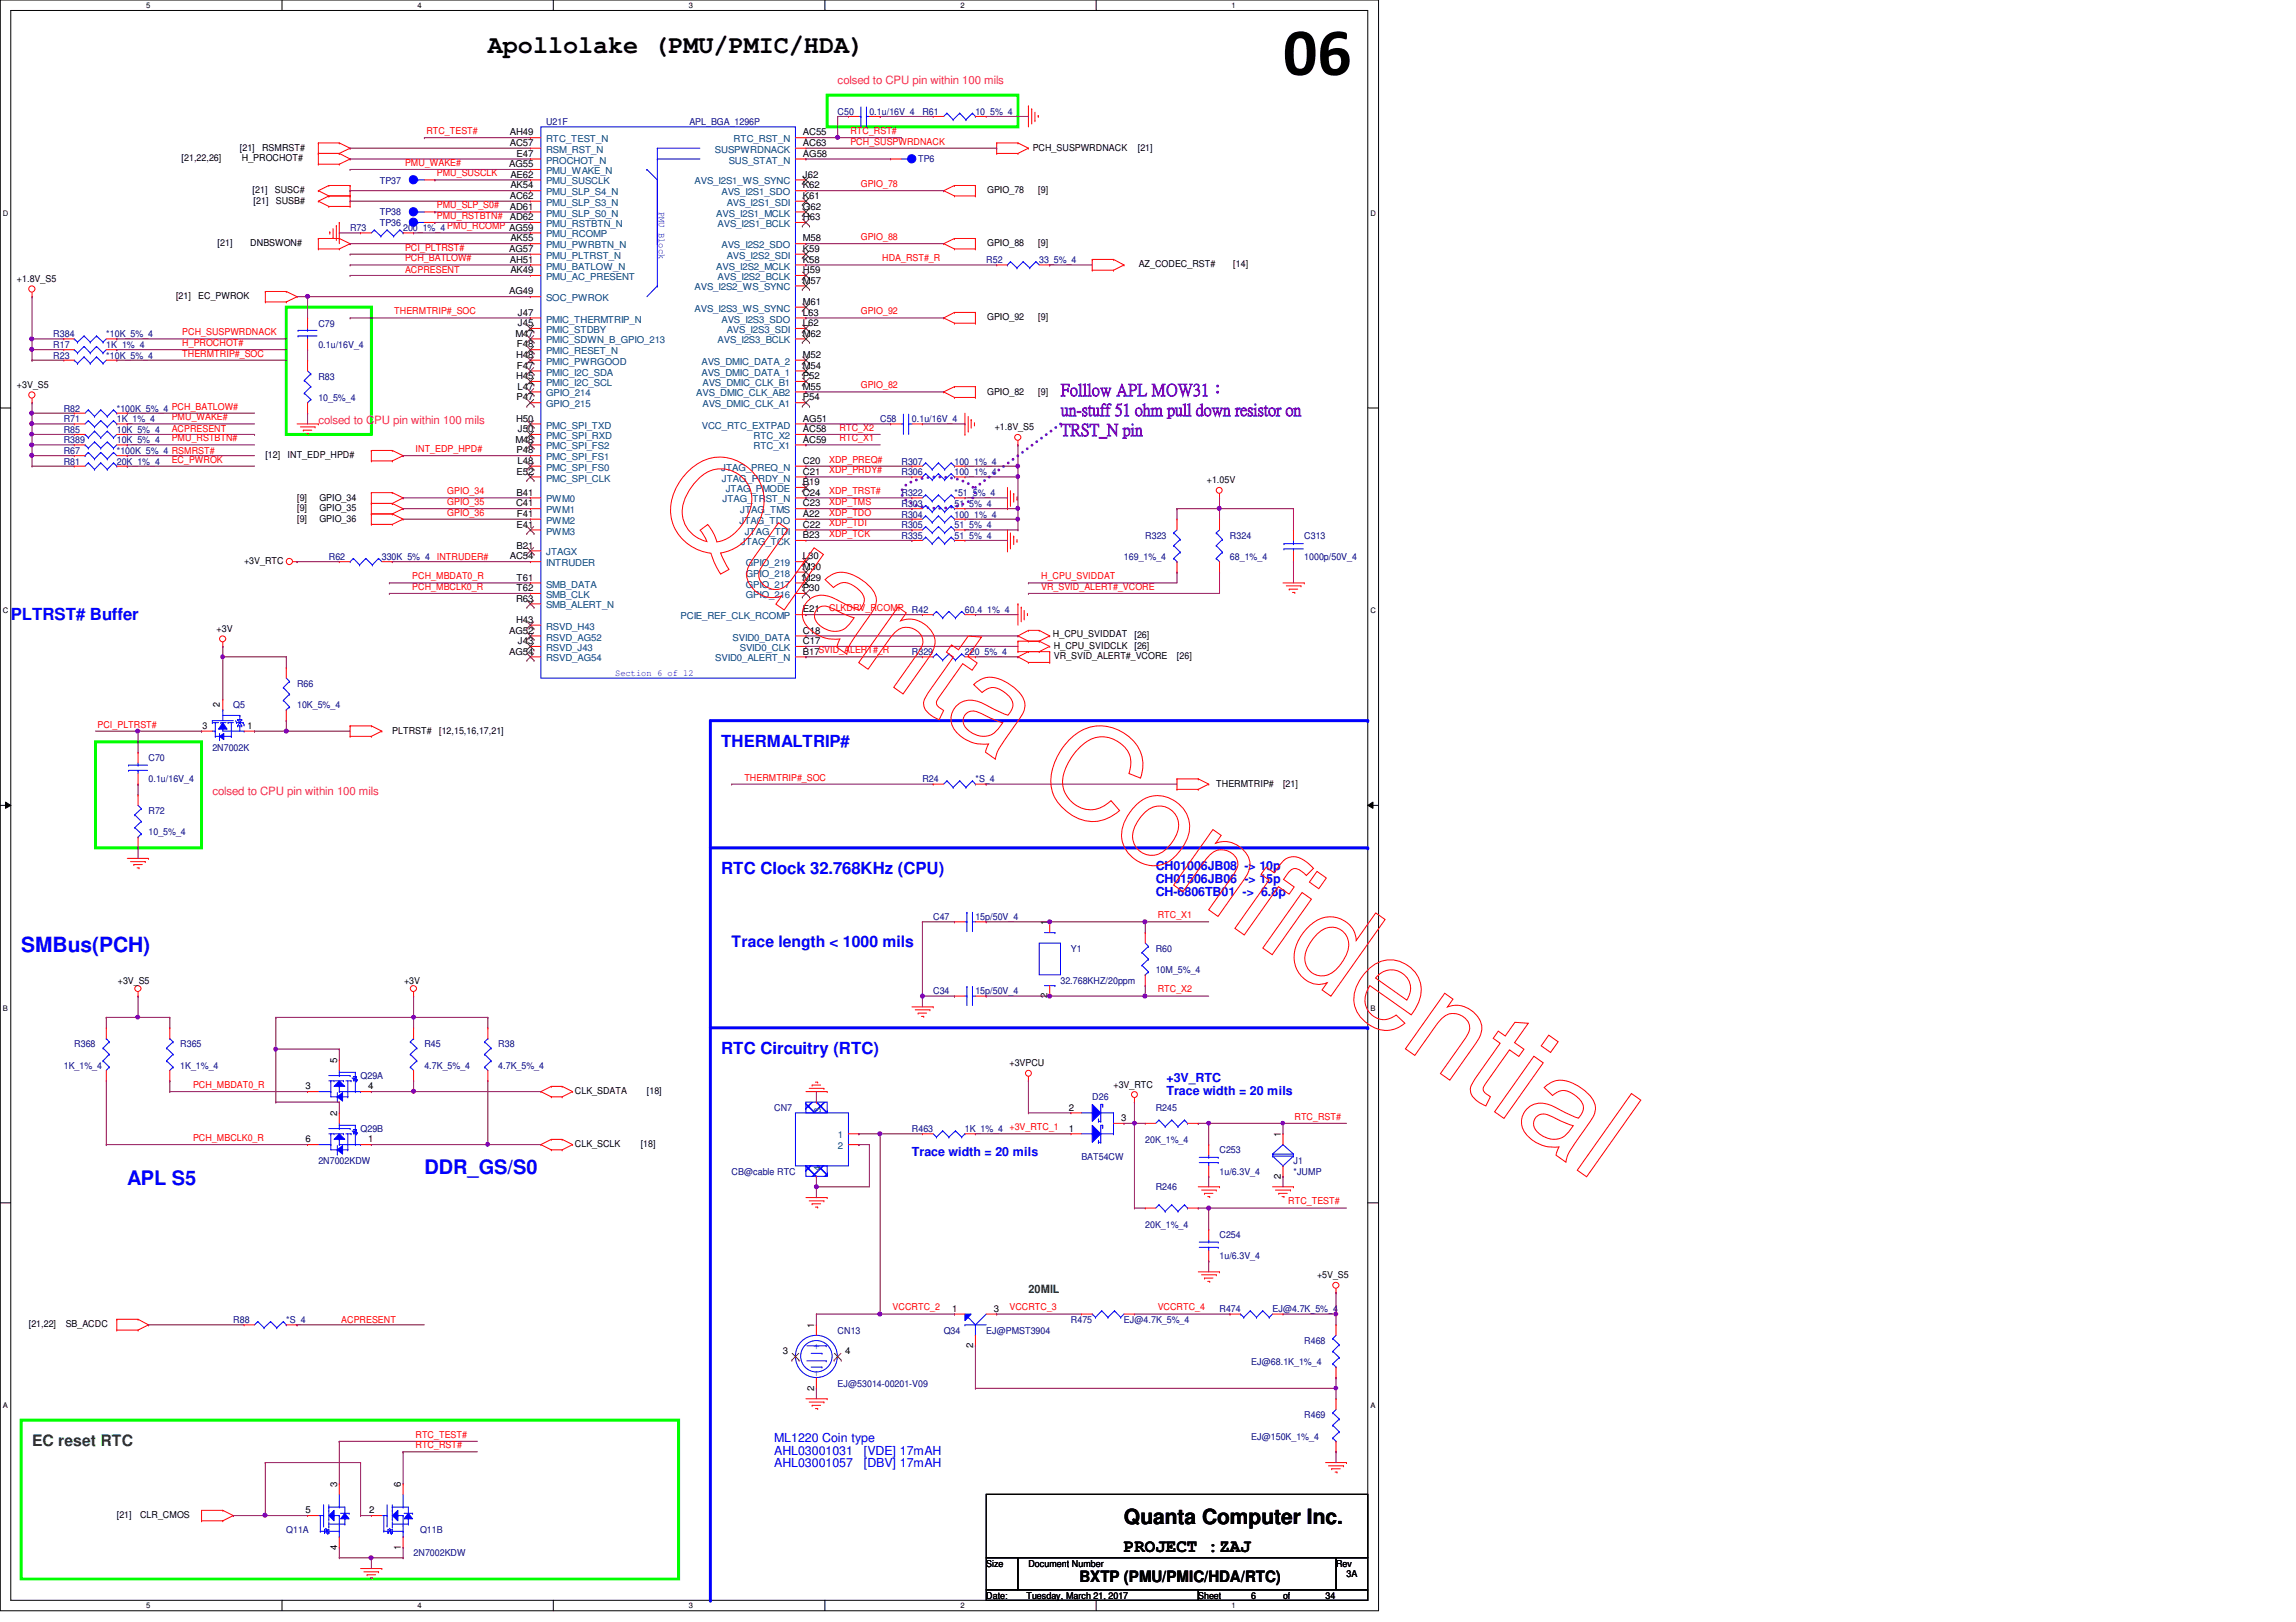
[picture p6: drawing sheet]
<svg xmlns="http://www.w3.org/2000/svg" width="297mm" height="210mm" viewBox="0 0 297 210" stroke-linecap="round" stroke-linejoin="round" font-family="sans-serif">
<defs><g id="words">
<text font-size="8.8" x="166" y="9.7">06</text>
<text font-size="3.3" x="63.1" y="6.8">Apollolake (PMU/PMIC/HDA)</text>
<text font-size="2.7" fill="#00f" x="2.7" y="123.2">SMBus(PCH)</text>
<text font-size="2.7" x="145.4" y="197.3">Quanta Computer Inc.</text>
<g font-size="2.6" fill="#00f">
<text x="16.5" y="153.3">APL S5</text>
<text x="54.9" y="151.9">DDR_GS/S0</text>
</g>
<text font-size="2.3" x="145.4" y="200.8">PROJECT :ZAJ</text>
<g font-size="2.2" fill="#8000ff">
<text x="137.2" y="51.1">Folllow APL MOW31：</text>
<text x="137.2" y="53.7">un-stuff 51 ohm pull down resistor on</text>
<text x="137.2" y="56.3">TRST_N pin</text>
</g>
<g font-size="2.2" fill="#00f">
<text x="1.4" y="80.2">PLTRST# Buffer</text>
<text x="93.3" y="96.6">THERMALTRIP#</text>
<text x="93.3" y="113.1">RTC Clock 32.768KHz (CPU)</text>
<text x="93.3" y="136.4">RTC Circuitry (RTC)</text>
</g>
<text font-size="2" fill="#00f" x="94.7" y="122.6">Trace length &lt; 1000 mils</text>
<text font-size="2" fill="#008000" x="4.1" y="187.1">EC reset RTC</text>
<text font-size="2" x="139.7" y="204.8">BXTP (PMU/PMIC/HDA/RTC)</text>
<g font-size="1.6" fill="#00f">
<text x="149.5" y="112.6">CH01006JB08 -&gt; 10p</text>
<text x="149.5" y="114.3">CH01506JB06 -&gt; 15p</text>
<text x="149.5" y="115.9">CH-6806TB01 -&gt; 6.8p</text>
<text x="150.9" y="140">+3V_RTC</text>
<text x="150.9" y="141.7">Trace width = 20 mils</text>
<text x="118" y="149.6">Trace width = 20 mils</text>
<text x="100.2" y="186.6">ML1220 Coin type</text>
<text x="100.2" y="188.3">AHL03001031</text>
<text x="100.2" y="189.9">AHL03001057</text>
<text x="111.8" y="188.3">[VDE] 17mAH</text>
<text x="111.8" y="189.9">[DBV] 17mAH</text>
</g>
<g font-size="1.5" fill="#ff0080">
<text x="108.4" y="10.9">colsed to CPU pin within 100 mils</text>
<text x="41.2" y="54.8">colsed to CPU pin within 100 mils</text>
<text x="27.5" y="102.8">colsed to CPU pin within 100 mils</text>
</g>
<text font-size="1.5" fill="#008000" x="133.1" y="167.3">20MIL</text>
<g font-size="1.5" fill="#00f">
<text x="106.1" y="178.1" transform="rotate(-90 106.1 178.1)">-</text>
<text x="106.1" y="174.7" transform="rotate(-90 106.1 174.7)">+</text>
</g>
<g font-size="1.2" fill="#f00">
<text x="55.2" y="17.4">RTC_TEST#</text>
<text x="110" y="17.4">RTC_RST#</text>
<text x="52.4" y="21.5">PMU_WAKE#</text>
<text x="56.5" y="22.8">PMU_SUSCLK</text>
<text x="110" y="18.7">PCH_SUSPWRDNACK</text>
<text x="56.5" y="27">PMU_SLP_S0#</text>
<text x="56.5" y="28.3">PMU_RSTBTN#</text>
<text x="111.4" y="24.2">GPIO_78</text>
<text x="52.4" y="33.8">PCH_BATLOW#</text>
<text x="52.4" y="32.4">PCI_PLTRST#</text>
<text x="52.4" y="35.4">ACPRESENT</text>
<text x="111.4" y="31.1">GPIO_88</text>
<text x="114.1" y="33.8">HDA_RST#_R</text>
<text x="51" y="40.7">THERMTRIP#_SOC</text>
<text x="111.4" y="40.7">GPIO_92</text>
<text x="23.6" y="43.4">PCH_SUSPWRDNACK</text>
<text x="23.6" y="44.8">H_PROCHOT#</text>
<text x="23.6" y="46.1">THERMTRIP#_SOC</text>
<text x="111.4" y="50.2">GPIO_82</text>
<text x="22.2" y="54.4">PMU_WAKE#</text>
<text x="22.2" y="56">ACPRESENT</text>
<text x="22.2" y="57.1">PMU_RSTBTN#</text>
<text x="22.2" y="59.9">EC_PWROK</text>
<text x="53.8" y="58.5">INT_EDP_HPD#</text>
<text x="107.3" y="59.9">XDP_PREQ#</text>
<text x="108.6" y="57.1">RTC_X1</text>
<text x="108.6" y="55.8">RTC_X2</text>
<text x="57.9" y="64">GPIO_34</text>
<text x="57.9" y="65.4">GPIO_35</text>
<text x="107.3" y="61.3">XDP_PRDY#</text>
<text x="107.3" y="64">XDP_TRST#</text>
<text x="107.3" y="65.4">XDP_TMS</text>
<text x="57.9" y="66.7">GPIO_36</text>
<text x="107.3" y="66.7">XDP_TDO</text>
<text x="107.3" y="68.1">XDP_TDI</text>
<text x="107.3" y="69.5">XDP_TCK</text>
<text x="53.3" y="76.3">PCH_MBCLK0_R</text>
<text x="53.3" y="75">PCH_MBDAT0_R</text>
<text x="56.5" y="72.4">INTRUDER#</text>
<text x="134.7" y="76.3">VR_SVID_ALERT#_VCORE</text>
<text x="134.7" y="75">H_CPU_SVIDDAT</text>
<text x="107.3" y="79.1">CLKDRV_RCOMP</text>
<text x="12.6" y="94.1">PCI_PLTRST#</text>
<text x="96.3" y="101">THERMTRIP#_SOC</text>
<text x="149.8" y="118.8">RTC_X1</text>
<text x="149.8" y="128.4">RTC_X2</text>
<text x="25" y="140.8">PCH_MBDAT0_R</text>
<text x="25" y="147.7">PCH_MBCLK0_R</text>
<text x="167.5" y="144.9">RTC_RST#</text>
<text x="166.7" y="155.9">RTC_TEST#</text>
<text x="44.2" y="171.2">ACPRESENT</text>
<text x="115.5" y="169.6">VCCRTC_2</text>
<text x="130.6" y="169.6">VCCRTC_3</text>
<text x="149.8" y="169.6">VCCRTC_4</text>
<text x="53.8" y="186.1">RTC_TEST#</text>
<text x="53.8" y="187.4">RTC_RST#</text>
</g>
<g font-size="1.2">
<text x="66" y="17.5">AH49</text>
<text x="103.9" y="17.5">AC55</text>
<text x="23.5" y="20.9">[21,22,26]</text>
<text x="31" y="19.5">[21]</text>
<text x="31.3" y="20.9">H_PROCHOT#</text>
<text x="33.9" y="19.5">RSMRST#</text>
<text x="65.9" y="21.6">AG55</text>
<text x="66" y="18.9">AC57</text>
<text x="66" y="23">AE62</text>
<text x="66.8" y="20.3">E47</text>
<text x="103.9" y="23">J62</text>
<text x="103.9" y="18.9">AC63</text>
<text x="103.9" y="20.3">AG58</text>
<text x="133.6" y="19.5">PCH_SUSPWRDNACK</text>
<text x="147.2" y="19.5">[21]</text>
<text x="32.7" y="25">[21]</text>
<text x="32.8" y="26.4">[21]</text>
<text x="35.6" y="25">SUSC#</text>
<text x="35.7" y="26.4">SUSB#</text>
<text x="66" y="25.7">AC62</text>
<text x="66" y="27.1">AD61</text>
<text x="66" y="28.5">AD62</text>
<text x="66" y="24.4">AK54</text>
<text x="103.9" y="24.4">K62</text>
<text x="103.9" y="25.7">K61</text>
<text x="103.9" y="27.1">G62</text>
<text x="103.9" y="28.5">H63</text>
<text x="127.7" y="25">GPIO_78</text>
<text x="134.3" y="25">[9]</text>
<text x="28.1" y="31.8">[21]</text>
<text x="32.4" y="31.8">DNBSWON#</text>
<text x="65.9" y="32.6">AG57</text>
<text x="66" y="34">AH51</text>
<text x="66" y="31.2">AK55</text>
<text x="66" y="35.3">AK49</text>
<text x="103.9" y="31.2">M58</text>
<text x="103.9" y="32.6">K59</text>
<text x="103.9" y="34">K58</text>
<text x="103.9" y="35.3">H59</text>
<text x="127.7" y="31.8">GPIO_88</text>
<text x="134.3" y="31.8">[9]</text>
<text x="147.3" y="34.6">AZ_CODEC_RST#</text>
<text x="159.6" y="34.6">[14]</text>
<text x="2.2" y="36.5">+1.8V_S5</text>
<text x="22.8" y="38.7">[21]</text>
<text x="25.7" y="38.7">EC_PWROK</text>
<text x="65.9" y="38.1">AG49</text>
<text x="67" y="40.9">J47</text>
<text x="103.9" y="36.7">M57</text>
<text x="103.9" y="39.5">M61</text>
<text x="103.9" y="40.9">L63</text>
<text x="127.7" y="41.4">GPIO_92</text>
<text x="134.3" y="41.4">[9]</text>
<text x="66.7" y="43.6">M47</text>
<text x="66.8" y="46.3">H48</text>
<text x="66.9" y="45">F48</text>
<text x="66.9" y="47.7">F47</text>
<text x="67" y="42.2">J45</text>
<text x="103.9" y="42.2">L62</text>
<text x="103.9" y="43.6">M62</text>
<text x="103.9" y="46.3">M52</text>
<text x="103.9" y="47.7">M54</text>
<text x="2.2" y="50.2">+3V_S5</text>
<text x="66.8" y="49.1">H45</text>
<text x="66.8" y="51.8">P47</text>
<text x="67" y="50.4">L47</text>
<text x="103.9" y="49.1">P52</text>
<text x="103.9" y="50.4">M55</text>
<text x="103.9" y="51.8">P54</text>
<text x="127.7" y="51.1">GPIO_82</text>
<text x="134.3" y="51.1">[9]</text>
<text x="34.3" y="59.3">[12]</text>
<text x="37.2" y="59.3">INT_EDP_HPD#</text>
<text x="66.7" y="57.3">M48</text>
<text x="66.8" y="54.6">H50</text>
<text x="66.8" y="58.7">P48</text>
<text x="67" y="55.9">J50</text>
<text x="103.9" y="54.6">AG51</text>
<text x="103.9" y="55.9">AC58</text>
<text x="103.9" y="57.3">AC59</text>
<text x="128.7" y="55.7">+1.8V_S5</text>
<text x="38.4" y="64.8">[9]</text>
<text x="41.3" y="64.8">GPIO_34</text>
<text x="66.8" y="65.5">C41</text>
<text x="66.8" y="61.4">E52</text>
<text x="66.8" y="64.1">B41</text>
<text x="67" y="60">L48</text>
<text x="103.9" y="60">C20</text>
<text x="103.9" y="61.4">C21</text>
<text x="103.9" y="62.8">B19</text>
<text x="103.9" y="64.1">C24</text>
<text x="103.9" y="65.5">C23</text>
<text x="156.1" y="62.6">+1.05V</text>
<text x="38.4" y="67.5">[9]</text>
<text x="38.4" y="66.1">[9]</text>
<text x="41.3" y="67.5">GPIO_36</text>
<text x="41.3" y="66.1">GPIO_35</text>
<text x="66.8" y="68.3">E41</text>
<text x="66.8" y="71">B21</text>
<text x="66.9" y="66.9">F41</text>
<text x="103.9" y="66.9">A22</text>
<text x="103.9" y="68.3">C22</text>
<text x="103.9" y="69.6">B23</text>
<text x="31.6" y="73">+3V_RTC</text>
<text x="66" y="72.4">AC54</text>
<text x="66.8" y="77.9">R63</text>
<text x="66.8" y="75.1">T61</text>
<text x="66.8" y="76.5">T62</text>
<text x="103.9" y="72.4">L30</text>
<text x="103.9" y="73.7">M30</text>
<text x="103.9" y="75.1">M29</text>
<text x="103.9" y="76.5">P30</text>
<text x="28" y="81.8">+3V</text>
<text x="65.9" y="82">AG52</text>
<text x="66.8" y="80.6">H43</text>
<text x="67" y="83.4">J43</text>
<text x="103.9" y="79.2">E21</text>
<text x="103.9" y="82">C18</text>
<text x="103.9" y="83.4">C17</text>
<text x="136.2" y="82.5">H_CPU_SVIDDAT</text>
<text x="136.4" y="84">H_CPU_SVIDCLK</text>
<text x="146.8" y="84">[26]</text>
<text x="146.8" y="82.6">[26]</text>
<text x="65.9" y="84.7">AG54</text>
<text x="103.9" y="84.7">B17SVID_ALERT#_R</text>
<text x="136.4" y="85.3">VR_SVID_ALERT#_VCORE</text>
<text x="152.3" y="85.3">[26]</text>
<text x="26.2" y="94.4">3</text>
<text x="28.4" y="91.5" transform="rotate(-90 28.4 91.5)">2</text>
<text x="32" y="94.4">1</text>
<text x="50.8" y="95">PLTRST#</text>
<text x="56.8" y="95">[12,15,16,17,21]</text>
<text x="157.3" y="101.8">THERMTRIP#</text>
<text x="166" y="101.8">[21]</text>
<text x="135.5" y="119.7" transform="rotate(-90 135.5 119.7)">1</text>
<text x="15.2" y="127.3">+3V_S5</text>
<text x="52.3" y="127.3">+3V</text>
<text x="135.5" y="129.2" transform="rotate(-90 135.5 129.2)">2</text>
<text x="43.6" y="137.5" transform="rotate(-90 43.6 137.5)">5</text>
<text x="39.5" y="141">3</text>
<text x="47.6" y="141">4</text>
<text x="74.4" y="141.6">CLK_SDATA</text>
<text x="83.7" y="141.6">[18]</text>
<text x="130.6" y="138">+3VPCU</text>
<text x="138.3" y="143.7">2</text>
<text x="144.1" y="140.8">+3V_RTC</text>
<text x="39.5" y="147.8">6</text>
<text x="43.6" y="144.4" transform="rotate(-90 43.6 144.4)">2</text>
<text x="47.6" y="147.8">1</text>
<text x="74.4" y="148.4">CLK_SCLK</text>
<text x="82.9" y="148.4">[18]</text>
<text x="138.3" y="146.4">1</text>
<text x="145" y="145.1">3</text>
<text x="165.7" y="147.2" transform="rotate(-90 165.7 147.2)">1</text>
<text x="165.7" y="152.5" transform="rotate(-90 165.7 152.5)">2</text>
<text x="170.4" y="165.4">+5V_S5</text>
<text x="3.7" y="171.7">[21,22]</text>
<text x="8.5" y="171.7">SB_ACDC</text>
<text x="105.3" y="171.8" transform="rotate(-90 105.3 171.8)">1</text>
<text x="123.2" y="169.8">1</text>
<text x="128.6" y="169.8">3</text>
<text x="101.3" y="175.3">3</text>
<text x="105.3" y="180" transform="rotate(-90 105.3 180)">2</text>
<text x="109.3" y="175.3">4</text>
<text x="125.9" y="174.5" transform="rotate(-90 125.9 174.5)">2</text>
<text x="15.1" y="196.4">[21]</text>
<text x="18.1" y="196.4">CLR_CMOS</text>
<text x="39.5" y="195.8">5</text>
<text x="43.6" y="192.4" transform="rotate(-90 43.6 192.4)">3</text>
<text x="47.7" y="195.8">2</text>
<text x="51.9" y="192.4" transform="rotate(-90 51.9 192.4)">6</text>
<text x="43.6" y="200.5" transform="rotate(-90 43.6 200.5)">4</text>
<text x="51.9" y="200.5" transform="rotate(-90 51.9 200.5)">1</text>
<text x="127.6" y="202.7">Size</text>
<text x="133.1" y="202.7">Document Number</text>
<text x="172.8" y="202.7">Rev</text>
<text x="127.6" y="206.9">Date:</text>
<text x="132.8" y="206.9">Tuesday, March 21, 2017</text>
<text x="155" y="206.9">Sheet</text>
<text x="161.9" y="206.9">6</text>
<text x="166" y="206.9">of</text>
<text x="171.5" y="206.9">34</text>
<text x="174.2" y="204.1">3A</text>
</g>
<g font-size="1.2" fill="#000080">
<text x="70.7" y="16.2">U21F</text>
<text x="89.2" y="16.2">APL_BGA_1296P</text>
<text x="108.4" y="14.9">C50</text>
<text x="112.5" y="14.9">0.1u/16V_4</text>
<text x="119.3" y="14.9">R61</text>
<text x="126.2" y="14.9">10_5%_4</text>
<text x="49.1" y="23.7">TP37</text>
<text x="118.8" y="21">TP6</text>
<text x="45.3" y="29.9">R73</text>
<text x="49.1" y="27.9">TP38</text>
<text x="49.1" y="29.3">TP36</text>
<text x="52.2" y="29.9">200_1%_4 PMU_RCOMP AG59</text>
<text x="127.6" y="34">R52</text>
<text x="134.4" y="34">33_5%_4</text>
<text x="6.9" y="45">R17</text>
<text x="6.9" y="43.6">R384</text>
<text x="6.9" y="46.4">R23</text>
<text x="13.8" y="43.6">*10K_5%_4</text>
<text x="13.8" y="45">1K_1%_4</text>
<text x="13.8" y="46.4">*10K_5%_4</text>
<text x="41.2" y="42.3">C79</text>
<text x="41.2" y="45">0.1u/16V_4</text>
<text x="8.3" y="53.3">R82</text>
<text x="15.1" y="53.3">*100K_5%_4 PCH_BATLOW#</text>
<text x="41.2" y="49.1">R83</text>
<text x="41.2" y="51.9">10_5%_4</text>
<text x="8.3" y="56">R85</text>
<text x="8.3" y="58.7">R67</text>
<text x="8.3" y="54.6">R71</text>
<text x="8.3" y="57.4">R389</text>
<text x="15.1" y="57.4">10K_5%_4</text>
<text x="15.1" y="56">10K_5%_4</text>
<text x="15.1" y="58.7">*100K_5%_4 RSMRST#</text>
<text x="15.1" y="54.6">1K_1%_4</text>
<text x="113.9" y="54.6">C58</text>
<text x="118" y="54.6">0.1u/16V_4</text>
<text x="8.3" y="60.1">R81</text>
<text x="15.1" y="60.1">20K_1%_4</text>
<text x="116.6" y="64.2">R322</text>
<text x="116.6" y="65.6">R303</text>
<text x="116.6" y="60.1">R307</text>
<text x="116.6" y="61.5">R306</text>
<text x="123.5" y="64.2">*51_5%_4</text>
<text x="123.5" y="65.6">51_5%_4</text>
<text x="123.5" y="60.1">100_1%_4</text>
<text x="123.5" y="61.5">100_1%_4</text>
<text x="116.6" y="68.3">R305</text>
<text x="116.6" y="67">R304</text>
<text x="116.6" y="69.7">R335</text>
<text x="123.5" y="68.3">51_5%_4</text>
<text x="123.5" y="67">100_1%_4</text>
<text x="123.5" y="69.7">51_5%_4</text>
<text x="148.2" y="69.7">R323</text>
<text x="159.1" y="69.7">R324</text>
<text x="168.7" y="69.7">C313</text>
<text x="42.5" y="72.4">R62</text>
<text x="49.4" y="72.4">330K_5%_4</text>
<text x="145.4" y="72.4">169_1%_4</text>
<text x="159.1" y="72.4">68_1%_4</text>
<text x="168.7" y="72.4">1000p/50V_4</text>
<text x="118" y="79.3">R42</text>
<text x="124.8" y="79.3">60.4_1%_4</text>
<text x="38.4" y="88.9">R66</text>
<text x="118" y="84.8">R329</text>
<text x="124.8" y="84.8">220_5%_4</text>
<text x="30.2" y="91.7">Q5</text>
<text x="38.4" y="91.7">10K_5%_4</text>
<text x="19.2" y="98.5">C70</text>
<text x="19.2" y="101.3">0.1u/16V_4</text>
<text x="27.5" y="97.2">2N7002K</text>
<text x="119.3" y="101.3">R24</text>
<text x="126.2" y="101.3">*S_4</text>
<text x="19.2" y="105.4">R72</text>
<text x="19.2" y="108.1">10_5%_4</text>
<text x="120.7" y="119.1">C47</text>
<text x="126.2" y="119.1">15p/50V_4</text>
<text x="138.6" y="123.2">Y1</text>
<text x="149.5" y="123.2">R60</text>
<text x="149.5" y="125.9">10M_5%_4</text>
<text x="120.7" y="128.7">C34</text>
<text x="126.2" y="128.7">15p/50V_4</text>
<text x="137.2" y="127.3">32.768KHZ/20ppm</text>
<text x="9.6" y="135.6">R368</text>
<text x="23.3" y="135.6">R365</text>
<text x="54.9" y="135.6">R45</text>
<text x="64.5" y="135.6">R38</text>
<text x="8.3" y="138.3">1K_1%_4</text>
<text x="23.3" y="138.3">1K_1%_4</text>
<text x="46.6" y="139.7">Q29A</text>
<text x="54.9" y="138.3">4.7K_5%_4</text>
<text x="64.5" y="138.3">4.7K_5%_4</text>
<text x="100.2" y="143.8">CN7</text>
<text x="141.3" y="142.4">D26</text>
<text x="149.5" y="143.8">R245</text>
<text x="46.6" y="146.5">Q29B</text>
<text x="118" y="146.5">R463</text>
<text x="124.8" y="146.5">1K_1%_4 +3V_RTC_1</text>
<text x="148.2" y="147.9">20K_1%_4</text>
<text x="157.8" y="149.3">C253</text>
<text x="41.2" y="150.6">2N7002KDW</text>
<text x="94.7" y="152">CB@cable RTC</text>
<text x="139.9" y="150.1">BAT54CW</text>
<text x="149.5" y="154.1">R246</text>
<text x="157.8" y="152">1u/6.3V_4</text>
<text x="167.3" y="150.6">J1</text>
<text x="167.3" y="152">*JUMP</text>
<text x="148.2" y="158.9">20K_1%_4</text>
<text x="157.8" y="160.2">C254</text>
<text x="157.8" y="163">1u/6.3V_4</text>
<text x="30.2" y="171.2">R88</text>
<text x="37" y="171.2">*S_4</text>
<text x="108.4" y="172.6">CN13</text>
<text x="122.1" y="172.6">Q34</text>
<text x="127.6" y="172.6">EJ@PMST3904</text>
<text x="138.6" y="171.2">R475</text>
<text x="145.4" y="171.2">EJ@4.7K_5%_4</text>
<text x="157.8" y="169.8">R474</text>
<text x="164.6" y="169.8">EJ@4.7K_5%_4</text>
<text x="168.7" y="173.9">R468</text>
<text x="108.4" y="179.5">EJ@53014-00201-V09</text>
<text x="161.9" y="176.7">EJ@68.1K_1%_4</text>
<text x="168.7" y="183.6">R469</text>
<text x="161.9" y="186.3">EJ@150K_1%_4</text>
<text x="37" y="198.4">Q11A</text>
<text x="53.5" y="201.4">2N7002KDW</text>
<text x="54.4" y="198.4">Q11B</text>
</g>
<g font-size="1.2" fill="#004080">
<text x="70.7" y="18.4">RTC_TEST_N</text>
<text x="70.7" y="19.8">RSM_RST_N</text>
<text x="70.7" y="21.2">PROCHOT_N</text>
<text x="70.7" y="22.5">PMU_WAKE_N</text>
<text x="70.7" y="23.9">PMU_SUSCLK</text>
<text x="89.9" y="23.9">AVS_I2S1_WS_SYNC</text>
<text x="92.5" y="19.8">SUSPWRDNACK</text>
<text x="94.3" y="21.2">SUS_STAT_N</text>
<text x="94.9" y="18.4">RTC_RST_N</text>
<text x="70.7" y="25.3">PMU_SLP_S4_N</text>
<text x="70.7" y="26.6">PMU_SLP_S3_N</text>
<text x="70.7" y="28">PMU_SLP_S0_N</text>
<text x="70.7" y="29.4">PMU_RSTBTN_N</text>
<text x="92.7" y="28">AVS_I2S1_MCLK</text>
<text x="92.8" y="29.4">AVS_I2S1_BCLK</text>
<text x="93.3" y="25.3">AVS_I2S1_SDO</text>
<text x="94" y="26.6">AVS_I2S1_SDI</text>
<text x="70.7" y="30.7">PMU_RCOMP</text>
<text x="70.7" y="32.1">PMU_PWRBTN_N</text>
<text x="70.7" y="33.5">PMU_PLTRST_N</text>
<text x="70.7" y="34.9">PMU_BATLOW_N</text>
<text x="92.7" y="34.9">AVS_I2S2_MCLK</text>
<text x="93.3" y="32.1">AVS_I2S2_SDO</text>
<text x="94" y="33.5">AVS_I2S2_SDI</text>
<text x="70.7" y="36.2">PMU_AC_PRESENT</text>
<text x="70.7" y="41.7">PMIC_THERMTRIP_N</text>
<text x="70.7" y="39">SOC_PWROK</text>
<text x="89.9" y="37.6">AVS_I2S2_WS_SYNC</text>
<text x="89.9" y="40.3">AVS_I2S3_WS_SYNC</text>
<text x="92.8" y="36.2">AVS_I2S2_BCLK</text>
<text x="93.3" y="41.7">AVS_I2S3_SDO</text>
<text x="70.7" y="43.1">PMIC_STDBY</text>
<text x="70.7" y="44.4">PMIC_SDWN_B_GPIO_213</text>
<text x="70.7" y="45.8">PMIC_RESET_N</text>
<text x="70.7" y="47.2">PMIC_PWRGOOD</text>
<text x="90.8" y="47.2">AVS_DMIC_DATA_2</text>
<text x="92.8" y="44.4">AVS_I2S3_BCLK</text>
<text x="94" y="43.1">AVS_I2S3_SDI</text>
<text x="70.7" y="48.6">PMIC_I2C_SDA</text>
<text x="70.7" y="50">PMIC_I2C_SCL</text>
<text x="70.7" y="51.3">GPIO_214</text>
<text x="70.7" y="52.7">GPIO_215</text>
<text x="90.1" y="51.3">AVS_DMIC_CLK_AB2</text>
<text x="90.8" y="48.6">AVS_DMIC_DATA_1</text>
<text x="90.9" y="50">AVS_DMIC_CLK_B1</text>
<text x="90.9" y="52.7">AVS_DMIC_CLK_A1</text>
<text x="70.7" y="55.5">PMC_SPI_TXD</text>
<text x="70.7" y="56.8">PMC_SPI_RXD</text>
<text x="70.7" y="58.2">PMC_SPI_FS2</text>
<text x="70.7" y="59.6">PMC_SPI_FS1</text>
<text x="90.8" y="55.5">VCC_RTC_EXTPAD</text>
<text x="97.5" y="56.8">RTC_X2</text>
<text x="97.5" y="58.2">RTC_X1</text>
<text x="70.7" y="60.9">PMC_SPI_FS0</text>
<text x="70.7" y="62.3">PMC_SPI_CLK</text>
<text x="70.7" y="65">PWM0</text>
<text x="93.3" y="60.9">JTAG_PREQ_N</text>
<text x="93.4" y="62.3">JTAG_PRDY_N</text>
<text x="93.5" y="65">JTAG_TRST_N</text>
<text x="93.9" y="63.7">JTAG_PMODE</text>
<text x="70.7" y="66.4">PWM1</text>
<text x="70.7" y="67.8">PWM2</text>
<text x="70.7" y="69.2">PWM3</text>
<text x="70.7" y="71.9">JTAGX</text>
<text x="95.7" y="67.8">JTAG_TDO</text>
<text x="95.8" y="66.4">JTAG_TMS</text>
<text x="95.8" y="70.5">JTAG_TCK</text>
<text x="96.3" y="69.2">JTAG_TDI</text>
<text x="70.7" y="73.3">INTRUDER</text>
<text x="70.7" y="76">SMB_DATA</text>
<text x="70.7" y="77.4">SMB_CLK</text>
<text x="96.5" y="73.3">GPIO_219</text>
<text x="96.5" y="74.6">GPIO_218</text>
<text x="96.5" y="76">GPIO_217</text>
<text x="96.5" y="77.4">GPIO_216</text>
<text x="70.7" y="78.7">SMB_ALERT_N</text>
<text x="70.7" y="81.5">RSVD_H43</text>
<text x="70.7" y="82.9">RSVD_AG52</text>
<text x="88.1" y="80.1">PCIE_REF_CLK_RCOMP</text>
<text x="94.8" y="82.9">SVID0_DATA</text>
<text x="70.7" y="84.2">RSVD_J43</text>
<text x="70.7" y="85.6">RSVD_AG54</text>
<text x="92.5" y="85.6">SVID0_ALERT_N</text>
<text x="95.7" y="84.2">SVID0_CLK</text>
<text x="106.2" y="144" transform="rotate(-90 106.2 144)">3</text>
<text x="108.4" y="147.3">1</text>
<text x="108.4" y="148.7">2</text>
<text x="106.2" y="151.6" transform="rotate(-90 106.2 151.6)">4</text>
</g>
<g font-size="1.2" fill="#00f">
<text x="85.3" y="27.4" transform="rotate(90 85.3 27.4)">PMU Block</text>
<text x="79.6" y="87.4">Section 6 of 12</text>
</g>
<g font-size="1">
<text x="18.9" y="1">5</text>
<text x="54" y="1">4</text>
<text x="89.1" y="1">3</text>
<text x="124.2" y="1">2</text>
<text x="159.3" y="1">1</text>
<text x=".4" y="27.9">D</text>
<text x="177.3" y="27.9">D</text>
<text x=".4" y="79.4">C</text>
<text x="177.3" y="79.4">C</text>
<text x=".4" y="130.8">B</text>
<text x="177.3" y="130.8">B</text>
<text x=".4" y="182.2">A</text>
<text x="177.3" y="182.2">A</text>
<text x="18.9" y="208.1">5</text>
<text x="54" y="208.1">4</text>
<text x="89.1" y="208.1">3</text>
<text x="124.2" y="208.1">2</text>
<text x="159.3" y="208.1">1</text>
</g>
</g></defs>
<path d="M0 0h178.3v208.4h-178.3zM1.4 1.4h175.5v205.7h-175.5z" fill="none" stroke="#000" stroke-width=".13"/>
<g fill="#fff">
<path d="M18.9 .1h.6v1.1h-.6z"/>
<path d="M18.9 207.2h.6v1.1h-.6z"/>
</g>
<path d="M36.5 0v1.4M36.5 207.1v1.3" fill="none" stroke="#000" stroke-width=".13"/>
<g fill="#fff">
<path d="M54 .1h.6v1.1h-.6z"/>
<path d="M54 207.2h.6v1.1h-.6z"/>
</g>
<path d="M71.6 0v1.4M71.6 207.1v1.3" fill="none" stroke="#000" stroke-width=".13"/>
<g fill="#fff">
<path d="M89.1 .1h.6v1.1h-.6z"/>
<path d="M89.1 207.2h.6v1.1h-.6z"/>
</g>
<path d="M106.7 0v1.4M106.7 207.1v1.3" fill="none" stroke="#000" stroke-width=".13"/>
<g fill="#fff">
<path d="M124.2 .1h.6v1.1h-.6z"/>
<path d="M124.2 207.2h.6v1.1h-.6z"/>
</g>
<path d="M141.8 0v1.4M141.8 207.1v1.3" fill="none" stroke="#000" stroke-width=".13"/>
<g fill="#fff">
<path d="M159.3 .1h.6v1.1h-.6z"/>
<path d="M159.3 207.2h.6v1.1h-.6z"/>
<path d="M.4 27.1h.7v1.1h-.7z"/>
<path d="M177.3 27.1h.7v1.1h-.7z"/>
<path d="M.4 78.5h.7v1.1h-.7z"/>
<path d="M177.3 78.5h.7v1.1h-.7z"/>
</g>
<path d="M0 52.8h1.4M176.9 52.8h1.4" fill="none" stroke="#000" stroke-width=".13"/>
<g fill="#fff">
<path d="M.4 129.9h.6v1.1h-.6z"/>
<path d="M177.3 129.9h.6v1.1h-.6z"/>
</g>
<path d="M0 104.2h1.4M.7 103.8l.7 .4-.7 .4zM176.9 104.2l.7-.4v.8zM176.9 104.2h1.4" fill="none" stroke="#000" stroke-width=".13"/>
<path d="M.7 103.8l.7 .4-.7 .4zM176.9 104.2l.7-.4v.8z" fill="#000"/>
<g fill="#fff">
<path d="M.4 181.4h.6v1.1h-.6z"/>
<path d="M177.3 181.4h.6v1.1h-.6z"/>
</g>
<path d="M0 155.7h1.4M176.9 155.7h1.4" fill="none" stroke="#000" stroke-width=".13"/>
<path d="M91.9 93.3v113.8" fill="none" stroke="#00f" stroke-width=".38"/>
<circle cx="91.9" cy="207.1" r=".19" fill="#00f"/>
<path d="M91.9 133h85" fill="none" stroke="#00f" stroke-width=".38"/>
<circle cx="176.9" cy="133" r=".19" fill="#00f"/>
<path d="M91.9 109.7h85" fill="none" stroke="#00f" stroke-width=".38"/>
<circle cx="176.9" cy="109.7" r=".19" fill="#00f"/>
<path d="M2.7 183.8h85.1v20.5h-85.1z" fill="none" stroke="#0f0" stroke-width=".38"/>
<path d="M137.2 54.9l-11 8.2M117 63a6.6 6.6 0 0 1 4.4-1.3 6.7 6.7 0 0 1 4.4 1.3 1.02 1.02 0 0 1 0 1.5 6.8 6.8 0 0 1-4.4 1.3 6.6 6.6 0 0 1-4.4-1.3 1.03 1.03 0 0 1 0-1.5z" fill="none" stroke="#8000ff" stroke-width=".38" stroke-dasharray="0 .8"/>
<circle cx="126.2" cy="63.1" r=".19" fill="#8000ff" stroke-dasharray="0 .8"/>
<path d="M91.9 93.3h85" fill="none" stroke="#00f" stroke-width=".38"/>
<circle cx="176.9" cy="93.3" r=".19" fill="#00f"/>
<path d="M107 12.3h24.7v4.1h-24.7zM37 39.8h11v16.4h-11zM12.4 96h13.7v13.7h-13.7z" fill="none" stroke="#0f0" stroke-width=".38"/>
<g fill="none" stroke="#f00" stroke-width=".13">
<path d="M41.2 19.9h.1M41.2 18.5h.1M41.2 18.5h2.7M41.2 19.9h2.7M41.2 18.5v2.8M43.9 18.5h.1M43.9 19.9h.1M43.9 18.5l1.4 .7M43.9 19.9l1.4 .7M45.3 19.2h.1M45.3 19.2l-1.4 .7M128.9 18.5h.1"/>
<path d="M128.9 19.9h.1M128.9 18.5h2.8M128.9 19.9h2.8M128.9 18.5v1.4M131.7 18.5h.1M131.7 19.9h.1M131.7 18.5l1.4 .7M133.1 19.2h.1M133.1 13.7h.1M133.1 19.2l-1.4 .7M133.1 13.7v2.7M133.5 14.1h.1"/>
<path d="M133.5 14.1v1.9M133.9 15.6h.1M133.9 14.5v1.1M134.3 14.9h.1M134.3 14.9v.3M4.1 38.4h.1M4.1 37.8v.6M34.3 39.1h.1M34.3 37.7h.1M34.3 39.1h2.7M34.3 37.7v1.4M34.3 37.7h2.7"/>
<path d="M37 39.1h.1M37 37.7h.1M37 37.7l1.4 .7M38.4 38.4h.1M38.4 38.4l-1.4 .7M41.2 21.3h.1M41.2 24.7h.1M41.2 26h.1M41.2 32.2h.1M41.2 30.9h.1M41.2 30.9v1.3M41.2 21.3h2.7"/>
<path d="M41.2 24.7l1.3 .7M41.2 26l1.3 .7M41.2 30.9h2.7M41.2 32.2h2.7M42.5 24h.1M42.5 25.4h.1M42.5 26.7h.1M42.5 24h2.8M42.5 24l-1.3 .7M42.5 25.4h2.8M42.5 25.4l-1.3 .6M42.5 26.7h2.8"/>
<path d="M42.7 30h.1M42.7 30v.3M43.1 30.7h.1M43.1 29.6v1.1M43.5 29.2h.1M43.5 29.2v1.9M43.9 21.3h.1M43.9 30.9h.1M43.9 32.2h.1M43.9 28.8h.1M43.9 30.9l1.4 .6M43.9 28.8v2.7"/>
<path d="M45.3 20.6h.1M45.3 25.4h.1M45.3 24h.1M45.3 26.7h.1M45.3 31.5h.1M45.3 20.6l-1.4 .7M45.3 24v2.7M45.3 31.5l-1.4 .7M122.1 24.7h.1M122.1 31.5h.1M122.1 24.7l1.4 .7M122.1 31.5l1.4 .7"/>
<path d="M123.5 25.4h.1M123.5 24h.1M123.5 32.2h.1M123.5 30.9h.1M123.5 24h2.7M123.5 25.4h2.7M123.5 30.9h2.7M123.5 32.2h2.7M123.5 24l-1.4 .7M123.5 30.9l-1.4 .6M126.2 24h.1M126.2 25.4h.1"/>
<path d="M126.2 30.9h.1M126.2 32.2h.1M126.2 24v1.4M126.2 30.9v1.3M141.3 33.6h.1M141.3 35h.1M141.3 33.6h2.8M141.3 33.6v1.4M141.3 35h2.8M144.1 33.6h.1M144.1 35h.1M144.1 33.6l1.3 .7"/>
<path d="M145.4 34.3h.1M145.4 34.3l-1.3 .7M4.1 52.1h.1M4.1 51.6v.5M8.3 45.3h.1M8.3 45.3h1.3M13.8 45.3h1.3M15.1 45.3h.1M38.4 54.9h2.8M38.9 55.2h1.9M39.2 55.7h.1M39.2 55.7h1.1"/>
<path d="M39.7 56.1h.2M39.9 56.1h.1M40.8 55.2h.1M41.2 54.9h.1M48 58.3h.1M48 59.6h.1M48 58.3v1.3M48 58.3h2.8M48 59.6h2.8M50.8 58.3h.1M50.8 59.6h.1M50.8 58.3l1.4 .7"/>
<path d="M52.2 59h.1M52.2 59l-1.4 .6M122.1 50.7h.1M122.1 41.1h.1M122.1 50.7l1.4 .7M122.1 41.1l1.4 .7M123.5 51.4h.1M123.5 50h.1M123.5 41.8h.1M123.5 40.4h.1M123.5 51.4h2.7M123.5 50l-1.4 .7"/>
<path d="M123.5 50h2.7M123.5 41.8h2.7M123.5 40.4l-1.4 .7M123.5 40.4h2.7M124.8 56.2h.1M124.8 53.5v2.7M125.3 55.8h.1M125.3 53.9v1.9M125.6 54.3h.1M125.6 54.3v1.1M126.1 55h.1M126.1 54.7v.3"/>
<path d="M126.2 50h.1M126.2 51.4h.1M126.2 40.4h.1M126.2 41.8h.1M126.2 40.4v1.4M126.2 50v1.4M131.7 57.6h.1M131.7 57v.6M37.9 72.7h.5M38.4 72.7h.1M48 66.5h.1M48 67.9h.1"/>
<path d="M48 65.2h.1M48 63.8h.1M48 67.9h2.8M48 66.5h2.8M48 63.8v4.1M48 65.2h2.8M48 63.8h2.8M50.8 67.9h.1M50.8 66.5h.1M50.8 65.2h.1M50.8 63.8h.1M50.8 66.5l1.4 .7"/>
<path d="M50.8 65.2l1.4 .6M50.8 63.8l1.4 .6M52.2 67.2h.1M52.2 65.8h.1M52.2 64.4h.1M52.2 67.2l-1.4 .7M52.2 65.8l-1.4 .7M52.2 64.4l-1.4 .8M118 64.4h.1M118 64.4h1.3M123.5 64.4h1.3M124.8 64.4h.1"/>
<path d="M130.3 65.8h.1M130.3 71.3h.1M130.3 63.1v2.7M130.3 68.6v2.7M130.7 65.4h.1M130.7 70.9h.1M130.7 63.5v1.9M130.7 69v1.9M131.1 63.9h.1M131.1 69.4h.1M131.1 63.9v1.1M131.1 69.4v1.1"/>
<path d="M131.6 64.6h.1M131.6 70.1h.1M131.6 64.3v.3M131.6 69.8v.3M131.7 78.1h.1M131.7 78.1v2.8M132.1 78.6h.1M132.1 78.6v1.9M132.5 79v1.1M132.9 79.4h.1M132.9 79.4v.3M157.8 64.4h.1"/>
<path d="M157.8 63.9v.5M166 75.4h2.7M166.4 75.8h1.9M166.8 76.2h.1M166.8 76.2h1.1M167.2 76.7h.3M167.5 76.7h.1M168.3 75.8h.1M168.7 75.4h.1M28.8 83.7h.1M28.8 83.1v.6M45.3 93.9h.1"/>
<path d="M45.3 95.3h.1M45.3 93.9v1.4M45.3 93.9h2.7M45.3 95.3h2.7M48 93.9h.1M48 95.3h.1M48 93.9l1.4 .7M49.4 94.6h.1M49.4 94.6l-1.4 .7M131.7 83h.1M131.7 84.3h.1M131.7 82.3h.1"/>
<path d="M131.7 85h.1M131.7 83h2.7M131.7 83v1.3M131.7 84.3h4.1M131.7 82.3l1.4 .7M131.7 85l1.4 .7M132.5 80.1h.1M133.1 83h.1M133.1 81.6h.1M133.1 84.3h.1M133.1 85.7h.1M133.1 81.6h1.3"/>
<path d="M133.1 81.6l-1.4 .7M133.1 84.3l-1.4 .7M133.1 85.7h2.7M134.4 83h.1M134.4 84.3h.1M134.4 81.6h.1M134.4 83l1.4 .7M134.4 81.6l1.4 .7M135.8 83.7h.1M135.8 82.3h.1M135.8 85.7h.1M135.8 84.3h.1"/>
<path d="M135.8 83.7l-1.4 .6M135.8 82.3l-1.4 .7M135.8 84.3v1.4M16.5 111.1h2.7M16.9 111.5h1.9M17.3 111.9h.1M17.3 111.9h1.1M17.7 112.3h.3M18 112.3h.1M18.8 111.5h.1M19.2 111.1h.1M120.7 101.5h.1"/>
<path d="M120.7 101.5h1.4M126.2 101.5h1.4M127.6 101.5h.1M152.3 100.8h.1M152.3 102.2h.1M152.3 102.2h2.7M152.3 100.8h2.7M152.3 100.8v1.4M155 102.2h.1M155 100.8h.1M155 100.8l1.4 .7M156.4 101.5h.1"/>
<path d="M156.4 101.5l-1.4 .7M17.9 128.9h.1M17.9 128.4v.5M53.5 128.9h.1M53.5 128.4v.5M118 130.3h2.7M118.4 130.7h1.9M118.8 131.1h.1M118.8 131.1h1.1M119.2 131.5h.3M119.5 131.5h.1M120.3 130.7h.1"/>
<path d="M120.7 130.3h.1M133.1 139.9h.1M133.1 139.3v.6M70 141.3h.1M70 148.1h.1M70 141.3l1.3 .6M70 148.1l1.3 .7M71.3 141.9h.1M71.3 140.6h.1M71.3 148.8h.1M71.3 147.4h.1M71.3 141.9h1.4"/>
<path d="M71.3 140.6h1.4M71.3 140.6l-1.3 .7M71.3 148.8h1.4M71.3 147.4h1.4M71.3 147.4l-1.3 .7M72.7 141.9h.1M72.7 140.6h.1M72.7 148.8h.1M72.7 147.4h.1M72.7 140.6l1.4 .7M72.7 147.4l1.4 .7M74.1 141.3h.1"/>
<path d="M74.1 148.1h.1M74.1 141.3l-1.4 .6M74.1 148.1l-1.4 .7M104.3 155h2.7M104.3 141.3h2.7M104.7 155.4h1.9M104.7 140.8h1.9M105.1 155.8h.1M105.1 140.4h.1M105.1 155.8h1.1M105.1 140.4h1.1M105.5 156.2h.3"/>
<path d="M105.5 140h.3M105.8 156.2h.1M105.8 140h.1M106.6 155.4h.1M106.6 140.8h.1M107 155h.1M107 141.3h.1M146.8 142.6h.1M146.8 142.1v.5M155 153.6h2.8M155.4 154h1.9M155.8 154.4h.1"/>
<path d="M155.8 154.4h1.1M156.2 154.9h.3M156.5 154.9h.1M157.3 154h.1M157.8 153.6h.1M164.6 153.6h2.7M165 154h2M165.4 154.4h.1M165.4 154.4h1.1M165.9 154.9h.2M166.1 154.9h.1M167 154h.1"/>
<path d="M167.3 153.6h.1M15.1 172.1h.1M15.1 170.7h.1M15.1 170.7h2.8M15.1 172.1h2.8M15.1 170.7v1.4M17.9 170.7h.1M17.9 172.1h.1M17.9 170.7l1.3 .7M19.2 171.4h.1M19.2 171.4l-1.3 .7M155 164.6h2.8"/>
<path d="M155.4 165h1.9M155.8 165.4h.1M155.8 165.4h1.1M156.2 165.8h.3M156.5 165.8h.1M157.3 165h.1M157.8 164.6h.1M172.8 167.3h.1M172.8 166.8v.5M26.1 196.8h.1M26.1 195.5h.1M26.1 195.5h2.7"/>
<path d="M26.1 196.8h2.7M26.1 195.5v1.3M28.8 195.5h.1M28.8 196.8h.1M28.8 195.5l1.4 .6M30.2 196.1h.1M30.2 196.1l-1.4 .7M104.3 181h2.7M104.7 181.4h1.9M105.1 181.9h.1M105.1 181.9h1.1M105.5 182.3h.3"/>
<path d="M105.8 182.3h.1M106.6 181.4h.1M107 181h.1M171.5 189.3h2.7M171.9 189.7h1.9M172.3 190.1h.1M172.3 190.1h1.1M172.7 190.5h.3M173 190.5h.1M173.8 189.7h.1M174.2 189.3h.1M46.6 203h2.8"/>
<path d="M47.1 203.4h1.9M47.5 203.8h.1M47.5 203.8h1.1M47.9 204.2h.3M48.2 204.2h.1M49 203.4h.1M49.4 203h.1"/>
<circle cx="4.1" cy="37.4" r=".4"/>
<circle cx="4.1" cy="51.1" r=".4"/>
<circle cx="131.7" cy="56.6" r=".39"/>
<circle cx="37.4" cy="72.7" r=".4"/>
<circle cx="157.7" cy="63.5" r=".38"/>
<circle cx="28.8" cy="82.7" r=".39"/>
<circle cx="17.8" cy="127.9" r=".39"/>
<circle cx="53.5" cy="127.9" r=".39"/>
<circle cx="133.1" cy="138.9" r=".38"/>
<circle cx="146.8" cy="141.6" r=".38"/>
<circle cx="172.8" cy="166.3" r=".39"/>
</g>
<path d="M127.6 193.4h49.3v8.2h-49.3zM127.6 201.6h4.1v4.1h-4.1zM127.6 205.7h27.4v1.4h-27.4zM131.7 201.6h41.1v4.1h-41.1zM155 205.7h21.9v1.4h-21.9zM172.8 201.6h4.1v4.1h-4.1z" fill="none" stroke="#000" stroke-width=".13"/>
<g fill="none" stroke="#00f" stroke-width=".13">
<path d="M9.6 45.3h.1M9.6 45.3l.4 .4M10 45.7h.1M10.9 44.8h.1M10.9 44.8l.8 .9M10.9 44.8l-.9 .9M11.7 45.7h.1M12.5 44.8h.1M12.5 44.8l.8 .9M12.5 44.8l-.8 .9M13.3 45.7h.1M13.8 45.3l-.5 .4"/>
<path d="M119.8 64.1h.1M119.8 64.1l-.5 .3M119.8 64.1l.8 .8M120.6 64.9h.1M121.4 64.1h.1M121.4 64.1l-.8 .8M121.4 64.1l.8 .8M122.2 64.9h.1M123.1 64.1h.1M123.1 64.1l-.9 .8M123.1 64.1l.4 .3M123.5 64.4h.1"/>
<path d="M122.5 101h.1M122.5 101l-.4 .5M122.5 101l.8 .9M123.3 101.9h.1M124.2 101h.1M124.2 101l-.9 .9M124.2 101l.8 .9M125 101.9h.1M125.8 101h.1M125.8 101l-.8 .9M125.8 101l.4 .5M126.2 101.5h.1"/>
</g>
<path d="M42.5 196.1l.7-.6v1.3z" fill="#00f"/>
<path d="M42.5 196.1l.7-.6v1.3z" fill="none" stroke="#00f" stroke-width=".13"/>
<path d="M44.6 195.8l.6 .8h-1.1z" fill="#00f"/>
<g fill="none" stroke="#00f" stroke-width=".13">
<path d="M39.4 49.2h.1M39.4 50.9h.1M39.4 49.2l.8 .8M39.4 50.9l.8 .8M39.8 52.1h.1M39.8 48l.4 .4M40.2 48.4h.1M40.2 50h.1M40.2 51.7h.1M40.2 48.4l-.8 .8M40.2 50l-.8 .9M40.2 51.7l-.4 .4"/>
<path d="M119.8 65.4h.1M119.8 65.4l-.5 .4M119.8 65.4l.8 .9M120.6 66.3h.1M121.4 65.4h.1M121.4 65.4l-.8 .9M121.4 65.4l.8 .9M122.2 66.3h.1M123.1 65.4h.1M123.1 65.4l-.9 .9M123.1 65.4l.4 .4M123.5 65.8h.1"/>
<path d="M41.2 196.1h.7M41.4 198.2h.1M41.4 196.1v2.1M41.4 198.2h.6M41.9 196.1h.1M41.9 197.5h.1M41.9 194.7v2.8M42 198.2h.1M42 198.3h.1M42 198.3v-.4l.5 .4M42 198.3l.5-.4v.4M42.1 197.8l.2 .1"/>
<path d="M42.3 198.3h.1M42.3 197.9h.1M42.3 197.9v.4M42.3 198.3l.1 .2M42.4 198.5h.1M42.5 195h.1M42.5 198.3h.1M42.5 195.5h.1M42.5 196.7h.1M42.5 197.6h.1M42.5 195h2.1v.8M42.5 197.2h2.1"/>
<path d="M42.5 198.2h1.4M42.5 194.7v.8M42.5 195.6v1.1M42.5 196.9v.7M43.2 196.1h.1M43.2 196.1h.7M43.9 196.1h.1M43.9 198.9h.1M43.9 198.2h.1M43.9 195h.1M43.9 193.4v1.6M43.9 196.1v2.8"/>
<path d="M44.1 195.8h1.1M44.6 195.8l.6 .8h-1.1zM44.6 197.2h.1M44.6 195.8h.1M44.6 196.6h.1M44.6 196.6v.6M45.2 195.8h.1"/>
</g>
<g fill="none" stroke="#f00" stroke-width=".13">
<path d="M39.8 46.6h.1M39.8 53.5h.1M39.8 46.6v1.4M39.8 52.1v1.4M118 65.8h.1M118 65.8h1.3M123.5 65.8h1.3M124.8 65.8h.1M39.8 196.1h.1M39.8 196.1h1.4M43.9 192h.1M43.9 192v1.4"/>
<path d="M43.9 198.9v1.3M43.9 200.2h.1"/>
</g>
<circle cx="53.5" cy="23.3" r=".54" fill="#00f"/>
<g fill="none" stroke="#00f" stroke-width=".13">
<path d="M54.1 23.3h.1M54.1 23.3h.8"/>
<circle cx="53.5" cy="23.3" r=".54"/>
</g>
<path d="M54.9 23.3h1.4M56.3 23.3h.1" fill="none" stroke="#f00" stroke-width=".13"/>
<path d="M50.8 196.1l.7-.6v1.3z" fill="#00f"/>
<path d="M50.8 196.1l.7-.6v1.3z" fill="none" stroke="#00f" stroke-width=".13"/>
<path d="M52.8 195.8l.6 .8h-1.1z" fill="#00f"/>
<g fill="none" stroke="#00f" stroke-width=".13">
<path d="M120.7 85h.1M121.2 84.6h.1M121.2 84.6l.8 .8M121.2 84.6l-.5 .4M122 85.4h.1M122.8 84.6h.1M122.8 84.6l.8 .8M122.8 84.6l-.8 .8M123.6 85.4h.1M124.4 84.6h.1M124.4 84.6l.4 .4M124.4 84.6l-.8 .8"/>
<path d="M149.9 144.9h.1M149.9 144.9l-.4 .5M149.9 144.9l.8 .9M150.7 145.8h.1M151.6 144.9h.1M151.6 144.9l-.9 .9M151.6 144.9l.8 .9M152.4 145.8h.1M153.2 144.9h.1M153.2 144.9l-.8 .9M153.2 144.9l.4 .5M153.6 145.4h.1"/>
<path d="M141.3 170.1h.1M141.3 170.1l.4 .4M141.7 170.5h.1M142.5 169.6h.1M142.5 169.6l.8 .9M142.5 169.6l-.8 .9M143.3 170.5h.1M144.2 169.6h.1M144.2 169.6l.8 .9M144.2 169.6l-.9 .9M145 170.5h.1M145.4 170.1l-.4 .4"/>
<path d="M49.4 196.1h.7M49.7 198.2h.1M49.7 196.1v2.1M49.7 198.2h.5M50.1 196.1h.1M50.1 197.5h.1M50.1 194.7v2.8M50.2 198.2h.1M50.2 198.3h.1M50.2 198.3v-.4l.6 .4M50.2 198.3l.6-.4v.4M50.4 197.8l.1 .1"/>
<path d="M50.5 198.3h.1M50.5 197.9h.1M50.5 197.9v.4M50.5 198.3l.1 .2M50.6 198.5h.1M50.8 195h.1M50.8 198.3h.1M50.8 195.5h.1M50.8 196.7h.1M50.8 197.6h.1M50.8 195h2v.8M50.8 197.2h2"/>
<path d="M50.8 198.2h1.4M50.8 194.7v.8M50.8 195.6v1.1M50.8 196.9v.7M51.5 196.1h.1M51.5 196.1h.7M52.2 196.1h.1M52.2 198.9h.1M52.2 198.2h.1M52.2 195h.1M52.2 193.4v1.6M52.2 196.1v2.8"/>
<path d="M52.3 195.8h1.1M52.8 195.8l.6 .8h-1.1zM52.8 197.2h.1M52.8 195.8h.1M52.8 196.6h.1M52.8 196.6v.6M53.4 195.8h.1"/>
</g>
<g fill="none" stroke="#f00" stroke-width=".13">
<path d="M119.3 85h.1M119.3 85h1.4M124.8 85h1.4M126.2 85h.1M148.2 145.4h.1M148.2 145.4h1.3M153.6 145.4h1.4M155 145.4h.1M139.9 170.1h.1M139.9 170.1h1.4M145.4 170.1h1.4M146.8 170.1h.1"/>
<path d="M48 196.1h.1M48 196.1h1.4M52.2 192h.1M52.2 192v1.4M52.2 198.9v1.3M52.2 200.2h.1"/>
</g>
<circle cx="53.5" cy="27.4" r=".54" fill="#00f"/>
<g fill="none" stroke="#00f" stroke-width=".13">
<path d="M54.1 27.4h.1M54.1 27.4h.8M130.3 34.3h.1M130.7 33.9h.1M130.7 33.9l.9 .8M130.7 33.9l-.4 .4M131.6 34.7h.1M132.4 33.9h.1M132.4 33.9l.8 .8M132.4 33.9l-.8 .8M133.2 34.7h.1M134 33.9h.1"/>
<path d="M134 33.9l.4 .4M134 33.9l-.8 .8M16.6 99.7h.1M16.6 99h.1M16.6 99.7h2.5M16.6 99h2.5M17.9 99h.1M17.9 99.7h.1M17.9 98.7v.3M17.9 99.7v.4M36.7 89h.1M36.7 90.6h.1"/>
<path d="M36.7 89l.8 .8M36.7 90.6l.8 .9M37 91.9h.1M37 87.8l.5 .4M37.5 88.2h.1M37.5 89.8h.1M37.5 91.5h.1M37.5 88.2l-.8 .8M37.5 89.8l-.8 .8M37.5 91.5l-.5 .4M147.7 123.3h.1M147.7 124.9h.1"/>
<path d="M147.7 123.3l.9 .8M147.7 124.9l.9 .9M148.2 126.2h.1M148.2 122l.4 .5M148.6 122.5h.1M148.6 124.1h.1M148.6 125.8h.1M148.6 122.5l-.9 .8M148.6 124.1l-.9 .8M148.6 125.8l-.4 .4M160.5 170.1h.1M160.5 170.1l.4 .4"/>
<path d="M160.9 170.5h.1M161.8 169.6h.1M161.8 169.6l.8 .9M161.8 169.6l-.9 .9M162.6 170.5h.1M163.4 169.6h.1M163.4 169.6l.8 .9M163.4 169.6l-.8 .9M164.2 170.5h.1M164.6 170.1l-.4 .4"/>
<circle cx="53.5" cy="27.4" r=".54"/>
</g>
<g fill="none" stroke="#f00" stroke-width=".13">
<path d="M54.9 27.4h1.4M56.3 27.4h.1M128.9 34.3h.1M128.9 34.3h1.4M134.4 34.3h1.4M135.8 34.3h.1M17.9 97.4h.1M17.9 97.4v1.3M37 86.4h.1M37 93.3h.1M37 86.4v1.4M37 91.9v1.4"/>
<path d="M17.9 101.5h.1M17.9 100.1v1.4M148.2 120.7h.1M148.2 127.6h.1M148.2 120.7v1.3M148.2 126.2v1.4M159.1 170.1h.1M159.1 170.1h1.4M164.6 170.1h1.4M166 170.1h.1"/>
</g>
<circle cx="53.5" cy="28.8" r=".54" fill="#00f"/>
<g fill="none" stroke="#00f" stroke-width=".13">
<path d="M122.5 14.6h.1M122.5 14.6l-.4 .5M122.5 14.6l.8 .9M123.3 15.5h.1M124.2 14.6h.1M124.2 14.6l-.9 .9M124.2 14.6l.8 .9M125 15.5h.1M125.8 14.6h.1M125.8 14.6l-.8 .9M125.8 14.6l.4 .5M126.2 15.1h.1"/>
<path d="M54.1 28.8h.1M54.1 28.8h.8M9.6 43.9h.1M9.6 43.9l.4 .4M10 44.3h.1M10.9 43.5h.1M10.9 43.5l.8 .8M10.9 43.5l-.9 .8M11 56.2h.1M11 56.2l.4 .4M11.4 56.6h.1M11.7 44.3h.1"/>
<path d="M12.2 55.8h.1M12.2 55.8l.8 .8M12.2 55.8l-.8 .8M12.5 43.5h.1M12.5 43.5l.8 .8M12.5 43.5l-.8 .8M13 56.6h.1M13.3 44.3h.1M13.8 43.9l-.5 .4M13.9 55.8h.1M13.9 55.8l.8 .8M13.9 55.8l-.9 .8"/>
<path d="M14.7 56.6h.1M15.1 56.2l-.4 .4M155.1 161.4h2.5M155.1 160.7h2.5M156.4 160.7h.1M156.4 161.4h.1M156.4 160.4v.3M156.4 161.4v.4M157.6 161.4h.1M157.6 160.7h.1"/>
<circle cx="53.5" cy="28.8" r=".54"/>
</g>
<g fill="none" stroke="#f00" stroke-width=".13">
<path d="M120.7 15.1h.1M120.7 15.1h1.4M126.2 15.1h1.4M127.6 15.1h.1M54.9 28.8h1.4M56.3 28.8h.1M8.3 43.9h.1M8.3 43.9h1.3M9.6 56.2h.1M9.6 56.2h1.4M13.8 43.9h1.3M15.1 43.9h.1"/>
<path d="M15.1 56.2h1.4M16.5 56.2h.1M156.4 159.1h.1M156.4 159.1v1.3M156.4 163.2h.1M156.4 161.8v1.4"/>
</g>
<path d="M43.9 146.7l.7 .7h-1.4z" fill="#00f"/>
<path d="M43.9 146.7l.7 .7h-1.4z" fill="none" stroke="#00f" stroke-width=".13"/>
<path d="M43.6 148.8l.7-.5v1.1z" fill="#00f"/>
<g fill="none" stroke="#00f" stroke-width=".13">
<path d="M119.8 68.2h.1M119.8 68.2l-.5 .4M119.8 68.2l.8 .8M120.6 69h.1M121.4 68.2h.1M121.4 68.2l-.8 .8M121.4 68.2l.8 .8M122.2 69h.1M123.1 68.2h.1M123.1 68.2l-.9 .8M123.1 68.2l.4 .4M123.5 68.6h.1"/>
<path d="M166.1 70.4h.1M166.1 71h.1M166.1 70.4h2.5M166.1 71h2.5M167.3 71h.1M167.3 70.4h.1M167.3 69.9v.5M167.3 71v.3M124.8 119.3h.3M125.1 119.3h.1M125.1 118.1h.1M125.1 118.1v2.5"/>
<path d="M125.8 118.1h.1M125.8 119.3h.1M125.8 119.3h.4M125.8 118.1v2.5M41.2 148.1h1.6M42.5 146h2.8M42.5 146.7h.7M42.8 146.7h.1M42.8 148.1h.1M42.8 146.7v2.1h.8M43.2 146.7h.1M43.3 146.7h1.1"/>
<path d="M43.6 148.8l.7-.5v1.1zM43.6 148.8h.1M43.6 149.4h.1M43.6 148.3v1.1M43.9 148.1h.1M43.9 147.4h.1M43.9 146h.1M43.9 148.1h2.7M43.9 145.4v.6M43.9 147.4v.7M43.9 145.6h2.1M44.3 148.8h.1"/>
<path d="M44.3 148.8h.7M44.4 146.7h.1M44.7 146.7h.7M45 148.8h.1M45 146.7v2.1M45.3 146h.1M45.4 146.7h.1M45.5 146.3l.2 .2M45.7 146.5h.1M45.7 146.5h.4M46 145.6h.1M46 146.2h.1"/>
<path d="M46 148.1h.1M46 145.6v.6M46 146.7v1.4M46.1 146.7h.1M46.1 146.2h.1M46.1 146.5h.1M46.1 146.2h-.4l.4 .5M46.1 146.2l-.4 .5h.4M46.1 146.5l.1 .1M46.2 146.6h.1M46.6 148.1h.1M155.1 150.5h2.5"/>
<path d="M155.1 149.8h2.5M156.4 149.8h.1M156.4 150.5h.1M156.4 149.5v.3M156.4 150.5v.4M157.6 150.5h.1M157.6 149.8h.1"/>
</g>
<g fill="none" stroke="#f00" stroke-width=".13">
<path d="M118 68.6h.1M118 68.6h1.3M123.5 68.6h1.3M124.8 68.6h.1M167.3 72.7h.1M167.3 68.6h.1M167.3 68.6v1.3M167.3 71.3v1.4M123.5 119.3h.1M123.5 119.3h1.3M126.2 119.3h1.4M127.6 119.3h.1"/>
<path d="M39.8 148.1h.1M39.8 148.1h1.4M43.9 144h.1M43.9 144v1.4M46.6 148.1h1.4M48 148.1h.1M156.4 148.1h.1M156.4 152.2h.1M156.4 148.1v1.4M156.4 150.9v1.3"/>
</g>
<path d="M124.8 170.1h.8l-.8 .8z" fill-rule="evenodd" fill="#00f"/>
<path d="M124.8 170.1h.8l-.8 .8zM124.8 171.4h.1M124.8 171.4h2.8M125.3 170.5h.1M125.3 170.5l.9 .9M126.2 171.4h.1M126.2 172.8h.1M126.2 171.4v1.4M127.6 170.1l-1.4 1.3" fill="none" stroke="#00f" stroke-width=".13"/>
<path d="M123.5 170.1h.1M123.5 170.1h1.3M126.2 174.2h.1M126.2 172.8v1.4M127.6 170.1h1.3M128.9 170.1h.1" fill="none" stroke="#f00" stroke-width=".13"/>
<circle cx="118" cy="20.5" r=".54" fill="#00f"/>
<g fill="none" stroke="#00f" stroke-width=".13">
<path d="M116.6 20.6h.8M117.4 20.6h.1"/>
<circle cx="118" cy="20.5" r=".54"/>
</g>
<path d="M115.2 20.6h.1M115.2 20.6h1.4" fill="none" stroke="#f00" stroke-width=".13"/>
<path d="M43.9 139.9l.7 .7h-1.4z" fill="#00f"/>
<path d="M43.9 139.9l.7 .7h-1.4z" fill="none" stroke="#00f" stroke-width=".13"/>
<path d="M43.6 141.9l.7-.5v1.1z" fill="#00f"/>
<g fill="none" stroke="#00f" stroke-width=".13">
<path d="M42.5 139.2h2.8M42.5 139.9h.7M42.8 139.9h.1M42.8 139.9v2h.8M43.2 139.9h.1M43.3 139.9h1.1M43.9 139.2h.1M43.9 138.5v.7M43.9 138.8h2.1M44.4 139.9h.1M44.7 139.9h.7M45 139.9v2"/>
<path d="M45.3 139.2h.1M45.4 139.9h.1M45.5 139.5l.2 .1M45.7 139.6h.1M45.7 139.6h.4M46 138.8h.1M46 139.3h.1M46 138.8v.5M46 139.9v1.4M46.1 139.9h.1M46.1 139.3h.1M46.1 139.6h.1"/>
<path d="M46.1 139.3h-.4l.4 .6M46.1 139.3l-.4 .6h.4M46.1 139.6l.1 .1M46.2 139.7h.1M134.4 122h2.8v4.2h-2.8zM135.1 120.7h1.4M135.1 127.6h1.4M136.5 120.7h.1M136.5 127.6h.1M41.2 141.3h1.6M42.8 141.3h.1M43.6 141.9l.7-.5v1.1z"/>
<path d="M43.6 141.9h.1M43.6 142.5h.1M43.6 141.4v1.1M43.9 141.3h.1M43.9 140.6h.1M43.9 141.3h2.7M43.9 140.6v.7M44.3 141.9h.1M44.3 141.9h.7M45 141.9h.1M46 141.3h.1M46.6 141.3h.1"/>
</g>
<path d="M135.8 119.3h.1M135.8 119.3v1.4M43.9 137.2h.1M43.9 137.2v1.3M135.8 128.9h.1M135.8 127.6v1.3M39.8 141.3h.1M39.8 141.3h1.4M46.6 141.3h1.4M48 141.3h.1" fill="none" stroke="#f00" stroke-width=".13"/>
<path d="M141.3 145.6l1.1 1.1-1.1 1.1z" fill="#00f"/>
<path d="M141.3 145.6l1.1 1.1-1.1 1.1z" fill="none" stroke="#00f" stroke-width=".13"/>
<path d="M141.3 142.9l1.1 1.1-1.1 1.1z" fill="#00f"/>
<g fill="none" stroke="#00f" stroke-width=".13">
<path d="M111.1 15.1h.3M111.4 15.1h.1M111.4 16.3h.1M111.4 13.8v2.5M112.1 16.3h.1M112.1 15.1h.1M112.1 15.1h.4M112.1 13.8v2.5M9.6 46.6h.1M9.6 46.6l.4 .4M10 47h.1M10.9 46.2h.1"/>
<path d="M10.9 46.2l.8 .8M10.9 46.2l-.9 .8M11 59h.1M11.4 58.5h.1M11.4 53h.1M11.4 59.9h.1M11.4 58.5l.8 .9M11.4 58.5l-.4 .5M11.4 53l-.4 .5M11.4 53l.8 .9M11.4 59.9l-.4 .4M11.4 59.9l.8 .8"/>
<path d="M11.7 47h.1M12.2 59.4h.1M12.2 53.9h.1M12.5 46.2h.1M12.5 46.2l.8 .8M12.5 46.2l-.8 .8M13 58.5h.1M13 53h.1M13 59.9h.1M13 58.5l.9 .9M13 58.5l-.8 .9M13 53l-.8 .9"/>
<path d="M13 53l.9 .9M13 59.9l-.8 .8M13 59.9l.9 .8M13.3 47h.1M13.8 46.6l-.5 .4M13.9 59.4h.1M13.9 53.9h.1M14.7 58.5h.1M14.7 53h.1M14.7 59.9h.1M14.7 58.5l.4 .5M14.7 58.5l-.8 .9"/>
<path d="M14.7 53l-.8 .9M14.7 53l.4 .5M14.7 59.9l-.8 .8M14.7 59.9l.4 .4M15.1 53.5h.1M119.8 59.9h.1M119.8 59.9l-.5 .4M119.8 59.9l.8 .8M121.4 59.9h.1M121.4 59.9l-.8 .8M121.4 59.9l.8 .8M123.1 59.9h.1"/>
<path d="M123.1 59.9l-.9 .8M123.1 59.9l.4 .4M12.2 60.7h.1M13.9 60.7h.1M15.1 60.3h.1M45.3 72.7h.1M45.7 72.3h.1M45.7 72.3l.8 .8M45.7 72.3l-.4 .4M46.5 73.1h.1M47.3 72.3h.1M47.3 72.3l.9 .8"/>
<path d="M47.3 72.3l-.8 .8M48.2 73.1h.1M49 72.3h.1M49 72.3l.4 .4M49 72.3l-.8 .8M119.8 66.8h.1M119.8 69.5h.1M119.8 61.3h.1M119.8 66.8l-.5 .4M119.8 66.8l.8 .8M119.8 69.5l-.5 .4M119.8 69.5l.8 .9"/>
<path d="M119.8 61.3l-.5 .4M119.8 61.3l.8 .8M120.6 67.6h.1M120.6 70.4h.1M120.6 60.7h.1M120.6 62.1h.1M120.7 79.5h.1M121.2 79.1h.1M121.2 79.1l.8 .9M121.2 79.1l-.5 .4M121.4 66.8h.1M121.4 69.5h.1"/>
<path d="M121.4 61.3h.1M121.4 66.8l-.8 .8M121.4 66.8l.8 .8M121.4 69.5l-.8 .9M121.4 69.5l.8 .9M121.4 61.3l-.8 .8M121.4 61.3l.8 .8M122 80h.1M122.2 67.6h.1M122.2 70.4h.1M122.2 60.7h.1M122.2 62.1h.1"/>
<path d="M122.8 79.1h.1M122.8 79.1l.8 .9M122.8 79.1l-.8 .9M123.1 66.8h.1M123.1 69.5h.1M123.1 61.3h.1M123.1 66.8l-.9 .8M123.1 66.8l.4 .4M123.1 69.5l-.9 .9M123.1 69.5l.4 .4M123.1 61.3l-.9 .8M123.1 61.3l.4 .4"/>
<path d="M123.5 67.2h.1M123.5 69.9h.1M123.5 60.3h.1M123.5 61.7h.1M123.6 80h.1M124.4 79.1h.1M124.4 79.1l.4 .4M124.4 79.1l-.8 .9M151.8 69h.1M151.8 70.6h.1M151.8 72.3h.1M151.8 69l.9 .8"/>
<path d="M151.8 70.6l.9 .9M151.8 72.3l.5 .4M152.3 72.7h.1M152.3 68.6l-.5 .4M152.7 69.8h.1M152.7 71.5h.1M152.7 69.8l-.9 .8M152.7 71.5l-.9 .8M17.4 105.5h.1M17.4 107.1h.1M17.4 105.5l.9 .8M17.4 107.1l.9 .8"/>
<path d="M17.9 108.3h.1M17.9 104.2l.4 .4M18.3 104.6h.1M18.3 106.3h.1M18.3 107.9h.1M18.3 104.6l-.9 .9M18.3 106.3l-.9 .8M18.3 107.9l-.4 .4M13.3 137.3h.1M13.3 135.6h.1M13.3 137.3l.8 .8M13.3 135.6l.8 .8"/>
<path d="M13.8 134.4h.1M13.8 134.4l.3 .4M14.1 138.1h.1M14.1 136.4h.1M14.1 134.8h.1M14.1 138.1l-.3 .4M14.1 136.4l-.8 .9M14.1 134.8l-.8 .8M21.5 137.3h.1M21.5 135.6h.1M21.5 137.3l.9 .8M21.5 135.6l.9 .8"/>
<path d="M22 134.4h.1M22 134.4l.4 .4M22.4 138.1h.1M22.4 136.4h.1M22.4 134.8h.1M22.4 138.1l-.4 .4M22.4 136.4l-.9 .9M22.4 134.8l-.9 .8M124.8 128.9h.3M125.1 128.9h.1M125.1 127.7h.1M125.1 127.7v2.4"/>
<path d="M125.8 127.7h.1M125.8 128.9h.1M125.8 128.9h.4M125.8 127.7v2.4M120.7 146.7l.5 .5M121.2 147.2h.1M122 146.3h.1M122 146.3l-.8 .9M122 146.3l.8 .9M122.8 147.2h.1M123.6 146.3h.1M123.6 146.3l-.8 .9"/>
<path d="M123.6 146.3l.8 .9M124.4 147.2h.1M124.8 146.7h.1M124.8 146.7l-.4 .5M139.9 144h1.4M139.9 146.7h1.4M141.3 142.9l1.1 1.1-1.1 1.1zM141.3 144h.1M141.3 146.7h.1M142.1 147.8h.1M142.1 145.1h.1M142.1 144.8h.1"/>
<path d="M142.1 147.8h.3M142.1 144.8v.3M142.1 147.6v.2M142.1 145.1h.3M142.4 145.1h.1M142.4 147.8h.1M142.4 146.7h.1M142.4 144h1.7M142.4 146.7h1.7M142.7 145.6h.1M142.7 145.9h.1M142.7 142.9h.1"/>
<path d="M142.7 143.2h.1M142.7 142.9h-.3v2.2M142.7 145.6h-.3v2.2M142.7 142.9v.3M142.7 145.6v.3M144.1 144h.1M144.1 146.7h.1M144.1 144v2.7M149.9 155.9h.1M149.9 155.9l-.4 .4M149.9 155.9l.8 .9M150.7 156.8h.1"/>
<path d="M151.6 155.9h.1M151.6 155.9l-.9 .9M151.6 155.9l.8 .9M152.4 156.8h.1M153.2 155.9h.1M153.2 155.9l-.8 .9M153.2 155.9l.4 .4M153.6 156.3h.1M164.6 149.4h.1M164.6 149.6h.1M164.6 149.4h2.7M164.6 149.6h2.7"/>
<path d="M164.6 149.6l1.4 1.3M164.8 149.4h.1M166 148.1h.1M166 150.9h.1M166 148.1l1.3 1.3M166 148.1l-1.4 1.3M167.3 149.4h.1M167.3 149.6h.1M167.3 149.6l-1.3 1.3M172.4 173.2h.1M172.4 174.9h.1M172.4 176.5h.1"/>
<path d="M172.4 173.2l.9 .8M172.4 174.9l.9 .8M172.4 176.5l.4 .4M172.8 176.9h.1M172.8 172.8l-.4 .4M173.3 174h.1M173.3 175.7h.1M173.3 174l-.9 .9M173.3 175.7l-.9 .8M172.4 182.8h.1M172.4 184.4h.1M172.4 186.1h.1"/>
<path d="M172.4 182.8l.9 .8M172.4 184.4l.9 .9M172.4 186.1l.4 .4M172.8 186.5h.1M172.8 182.4l-.4 .4M173.3 183.6h.1M173.3 185.3h.1M173.3 183.6l-.9 .8M173.3 185.3l-.9 .8"/>
</g>
<g fill="none" stroke="#f00" stroke-width=".13">
<path d="M109.8 15.1h.1M109.8 15.1h1.3M112.5 15.1h1.4M113.9 15.1h.1M8.3 46.6h.1M8.3 46.6h1.3M9.6 59h.1M9.6 53.5h.1M9.6 59h1.4M9.6 53.5h1.4M13.8 46.6h1.3M15.1 46.6h.1"/>
<path d="M15.1 59h1.4M15.1 53.5h1.4M16.5 59h.1M16.5 53.5h.1M9.6 60.3h.1M9.6 60.3h1.4M15.1 60.3h1.4M16.5 60.3h.1M43.9 72.7h.1M43.9 72.7h1.4M49.4 72.7h1.4M50.8 72.7h.1"/>
<path d="M118 67.2h.1M118 69.9h.1M118 60.3h.1M118 61.7h.1M118 67.2h1.3M118 69.9h1.3M118 60.3h1.3M118 61.7h1.3M119.3 79.5h.1M119.3 79.5h1.4M123.5 67.2h1.3M123.5 69.9h1.3"/>
<path d="M123.5 60.3h1.3M123.5 61.7h1.3M124.8 67.2h.1M124.8 69.9h.1M124.8 60.3h.1M124.8 61.7h.1M124.8 79.5h1.4M126.2 79.5h.1M152.3 67.2h.1M152.3 74h.1M152.3 67.2v1.4M152.3 72.7v1.3"/>
<path d="M17.9 102.9h.1M17.9 109.7h.1M17.9 102.9v1.3M17.9 108.3v1.4M13.8 139.9h.1M13.8 133h.1M13.8 133v1.4M13.8 138.5v1.4M22 139.9h.1M22 133h.1M22 133v1.4M22 138.5v1.4"/>
<path d="M123.5 128.9h.1M123.5 128.9h1.3M126.2 128.9h1.4M127.6 128.9h.1M119.3 146.7h.1M119.3 146.7h1.4M124.8 146.7h1.4M126.2 146.7h.1M138.6 144h.1M138.6 146.7h.1M138.6 144h1.3M138.6 146.7h1.3"/>
<path d="M144.1 145.4h1.3M145.4 145.4h.1M148.2 156.3h.1M148.2 156.3h1.3M153.6 156.3h1.4M155 156.3h.1M166 146.7h.1M166 152.2h.1M166 146.7v1.4M166 150.9v1.3M172.8 171.4h.1M172.8 178.3h.1"/>
<path d="M172.8 171.4v1.4M172.8 176.9v1.4M172.8 181h.1M172.8 187.9h.1M172.8 181v1.4M172.8 186.5v1.4"/>
</g>
<path d="M28.8 93.5l.6 .9h-1.1z" fill="#00f"/>
<path d="M28.8 93.5l.6 .9h-1.1z" fill="none" stroke="#00f" stroke-width=".13"/>
<path d="M28.4 95.3l.6-.4v.8z" fill="#00f"/>
<g fill="none" stroke="#00f" stroke-width=".13">
<path d="M70 16.4h32.9v71.4h-32.9zM85 19.2h.1M85 19.2v17.8M85 19.2h5.5M48.4 29.8h.1M48.4 29.8l-.4 .3M48.4 29.8l.9 .8M49.3 30.6h.1M50.1 29.8h.1M50.1 29.8l-.8 .8M50.1 29.8l.8 .8M50.9 30.6h.1"/>
<path d="M51.7 29.8h.1M51.7 29.8l-.8 .8M51.7 29.8l.5 .3M52.2 30.1h.1M83.7 21.9h.1M83.7 21.9l1.3 1.4M85 37h.1M85 31.5h.1M85 20.6h.1M85 37l-1.3 1.4M85 20.6h5.5M11 57.6h.1"/>
<path d="M11 57.6l.4 .4M11.4 54.4h.1M11.4 58h.1M11.4 54.4l-.4 .5M11.4 54.4l.8 .8M12.2 55.2h.1M12.2 57.2h.1M12.2 57.2l.8 .8M12.2 57.2l-.8 .8M13 54.4h.1M13 58h.1M13 54.4l-.8 .8"/>
<path d="M13 54.4l.9 .8M13.9 55.2h.1M13.9 57.2h.1M13.9 57.2l.8 .8M13.9 57.2l-.9 .8M14.7 54.4h.1M14.7 58h.1M14.7 54.4l-.8 .8M14.7 54.4l.4 .5M15.1 54.9h.1M15.1 57.6l-.4 .4M116.6 54.9h.3"/>
<path d="M116.9 54.9h.1M116.9 56.1h.1M116.9 53.6v2.5M117.6 56.1h.1M117.6 54.9h.1M117.6 54.9h.4M117.6 53.6v2.5M157.3 69h.1M157.3 70.6h.1M157.3 72.3h.1M157.3 69l.9 .8M157.3 70.6l.9 .9"/>
<path d="M157.3 72.3l.5 .4M157.8 72.7h.1M157.8 68.6l-.5 .4M158.2 69.8h.1M158.2 71.5h.1M158.2 69.8l-.9 .8M158.2 71.5l-.9 .8M27.5 93.5h.1M27.5 93.3h.1M27.5 93.5h.8M27.5 93.3h2.7M27.5 94.6h.4"/>
<path d="M27.9 95.3h.1M27.9 93.5h.1M27.9 94.6h.1M27.9 95.3h.5M27.9 93.5v1.8M28.4 95.3l.6-.4v.8zM28.4 95.7h.1M28.4 94.9v.8M28.6 93.5h.1M28.6 93.5h.6M28.8 91.9h.1M28.8 94.4h.1"/>
<path d="M28.8 91.9v1.4M28.8 94.4v.2h2.8M28.8 92.6h2.2M29 95.3h.9M29.5 93.5h.1M29.5 93.5h.7M29.9 95.3h.1M29.9 93.5v1.8M30.5 93.3l.1 .2M30.6 93.5h.1M30.6 93.5h.9M30.7 93.1h.1"/>
<path d="M30.7 93.9h.1M30.7 93.1l.3 .4M30.7 93.1h.6M30.7 93.9h.6M31 93.5h.1M31 93.9h.1M31 92.6h.1M31 93.1h.1M31 93.5l-.3 .4M31 93.5l.3 .4M31 92.6v.5M31 93.9v.7"/>
<path d="M31.3 93.1h.1M31.3 93.9h.1M31.3 93.1l-.3 .4M31.5 93.5h.1M31.5 93.5l.1 .3M31.6 94.6h.1M31.6 93.8h.1M62.7 138.1h.1M62.7 136.4h.1M62.7 134.8h.1M62.7 138.1l.4 .4M62.7 136.4l.8 .9"/>
<path d="M62.7 134.8l.8 .8M63.1 134.4h.1M63.1 134.4l-.4 .4M63.5 137.3h.1M63.5 135.6h.1M63.5 137.3l-.8 .8M63.5 135.6l-.8 .8M33.4 171h.1M33.4 171l-.5 .4M33.4 171l.8 .8M34.2 171.8h.1M35 171h.1"/>
<path d="M35 171l-.8 .8M35 171l.8 .8M35.8 171.8h.1M36.7 171h.1M36.7 171l-.9 .8M36.7 171l.3 .4M37 171.4h.1M104.4 174.2h2.5M104.4 176.1h2.5M104.9 176.9h1.4M104.9 175.1h1.4M106.3 176.9h.1"/>
<path d="M106.3 175.1h.1M106.9 174.2h.1M106.9 176.1h.1"/>
<circle cx="105.6" cy="175.5" r="2.72"/>
<circle cx="105.6" cy="175.5" r="2.04"/>
</g>
<g fill="none" stroke="#f00" stroke-width=".13">
<path d="M68.6 17.8h.1M68.6 19.2h.1M68.6 17.8h1.4M68.6 19.2h1.4M102.9 17.8h1.4M102.9 19.2h1.4M104.3 19.2h.1M104.3 17.8h.1M46.6 30.1h.1M46.6 30.1h1.4M52.2 30.1h1.3M53.5 30.1h.1"/>
<path d="M68.6 20.6h.1M68.6 21.9h.1M68.6 23.3h.1M68.6 24.7h.1M68.6 26h.1M68.6 27.4h.1M68.6 28.8h.1M68.6 30.1h.1M68.6 31.5h.1M68.6 32.9h.1M68.6 34.3h.1M68.6 35.6h.1"/>
<path d="M68.6 38.4h.1M68.6 20.6h1.4M68.6 21.9h1.4M68.6 23.3h1.4M68.6 24.7h1.4M68.6 26h1.4M68.6 27.4h1.4M68.6 28.8h1.4M68.6 30.1h1.4M68.6 31.5h1.4M68.6 32.9h1.4M68.6 34.3h1.4"/>
<path d="M68.6 35.6h1.4M68.6 38.4h1.4M102.9 20.6h1.4M102.9 23.3h1.4M102.9 24.7h1.4M102.9 26h1.4M102.9 27.4h1.4M102.9 28.8h1.4M102.9 31.5h1.4M102.9 32.9h1.4M102.9 34.3h1.4M102.9 35.6h1.4"/>
<path d="M102.9 37h1.4M102.9 39.8h1.4M104.3 23.3h.1M104.3 24.7h.1M104.3 26h.1M104.3 27.4h.1M104.3 28.8h.1M104.3 31.5h.1M104.3 32.9h.1M104.3 34.3h.1M104.3 35.6h.1M104.3 37h.1"/>
<path d="M104.3 39.8h.1M104.3 20.6h.1M9.6 54.9h.1M9.6 57.6h.1M9.6 54.9h1.4M9.6 57.6h1.4M15.1 54.9h1.4M15.1 57.6h1.4M16.5 54.9h.1M16.5 57.6h.1M68.6 41.1h.1M68.6 42.5h.1"/>
<path d="M68.6 43.9h.1M68.6 45.3h.1M68.6 46.6h.1M68.6 48h.1M68.6 49.4h.1M68.6 50.7h.1M68.6 52.1h.1M68.6 54.9h.1M68.6 56.2h.1M68.6 57.6h.1M68.6 59h.1M68.6 54.9h1.4"/>
<path d="M68.6 57.6h1.4M68.6 41.1h1.4M68.6 42.5h1.4M68.6 43.9h1.4M68.6 45.3h1.4M68.6 46.6h1.4M68.6 48h1.4M68.6 49.4h1.4M68.6 50.7h1.4M68.6 52.1h1.4M68.6 56.2h1.4M68.6 59h1.4"/>
<path d="M102.9 54.9h1.4M102.9 57.6h1.4M102.9 41.1h1.4M102.9 42.5h1.4M102.9 43.9h1.4M102.9 46.6h1.4M102.9 48h1.4M102.9 49.4h1.4M102.9 50.7h1.4M102.9 52.1h1.4M102.9 56.2h1.4M104.3 41.1h.1"/>
<path d="M104.3 42.5h.1M104.3 43.9h.1M104.3 46.6h.1M104.3 48h.1M104.3 49.4h.1M104.3 50.7h.1M104.3 52.1h.1M104.3 54.9h.1M104.3 56.2h.1M104.3 57.6h.1M115.2 54.9h.1M115.2 54.9h1.4"/>
<path d="M118 54.9h1.3M119.3 54.9h.1M68.6 60.3h.1M68.6 61.7h.1M68.6 64.4h.1M68.6 65.8h.1M68.6 67.2h.1M68.6 68.6h.1M68.6 71.3h.1M68.6 72.7h.1M68.6 75.4h.1M68.6 76.8h.1"/>
<path d="M68.6 78.1h.1M68.6 60.3h1.4M68.6 61.7h1.4M68.6 64.4h1.4M68.6 65.8h1.4M68.6 67.2h1.4M68.6 68.6h1.4M68.6 71.3h1.4M68.6 72.7h1.4M68.6 75.4h1.4M68.6 76.8h1.4M68.6 78.1h1.4"/>
<path d="M102.9 60.3h1.4M102.9 61.7h1.4M102.9 64.4h1.4M102.9 65.8h1.4M102.9 67.2h1.4M102.9 68.6h1.4M102.9 72.7h1.4M102.9 75.4h1.4M102.9 76.8h1.4M102.9 63.1h1.4M102.9 69.9h1.4M102.9 74h1.4"/>
<path d="M102.9 79.5h1.4M104.3 60.3h.1M104.3 61.7h.1M104.3 63.1h.1M104.3 64.4h.1M104.3 65.8h.1M104.3 67.2h.1M104.3 68.6h.1M104.3 69.9h.1M104.3 72.7h.1M104.3 74h.1M104.3 75.4h.1"/>
<path d="M104.3 76.8h.1M104.3 79.5h.1M157.8 67.2h.1M157.8 74h.1M157.8 67.2v1.4M157.8 72.7v1.3M26.1 94.6h.1M26.1 94.6h1.4M28.8 90.5h.1M28.8 90.5v1.4M31.6 94.6h1.3M32.9 94.6h.1"/>
<path d="M68.6 80.9h.1M68.6 82.3h.1M68.6 83.7h.1M68.6 85h.1M68.6 80.9h1.4M68.6 82.3h1.4M68.6 83.7h1.4M68.6 85h1.4M102.9 82.3h1.4M102.9 83.7h1.4M102.9 85h1.4M104.3 82.3h.1"/>
<path d="M104.3 83.7h.1M104.3 85h.1M63.1 139.9h.1M63.1 133h.1M63.1 133v1.4M63.1 138.5v1.4M31.6 171.4h.1M31.6 171.4h1.3M37 171.4h1.4M38.4 171.4h.1M102.9 175.6h.1M105.6 171.4h.1"/>
<path d="M105.6 179.7h.1M105.6 171.4v1.4M105.6 178.3v1.4M108.4 175.6h.1"/>
</g>
<g fill="none" stroke="#804000" stroke-width=".13">
<path d="M103.8 23.7h.1M103.8 26.5h.1M103.8 27.9h.1M103.8 29.3h.1M103.8 33.4h.1M103.8 36.1h.1M103.8 37.5h.1M103.8 22.9l.9 .8M103.8 25.6l.9 .9M103.8 27l.9 .9M103.8 28.4l.9 .9M103.8 32.5l.9 .9"/>
<path d="M103.8 35.2l.9 .9M103.8 36.6l.9 .9M103.8 39.3l.9 .9M104.7 35.2l-.9 .9M104.7 22.9l-.9 .8M104.7 25.6l-.9 .9M104.7 27l-.9 .9M104.7 28.4l-.9 .9M104.7 32.5l-.9 .9M104.7 36.6l-.9 .9M104.7 39.3l-.9 .9M104.7 23.7h.1"/>
<path d="M104.7 26.5h.1M104.7 27.9h.1M104.7 29.3h.1M104.7 33.4h.1M104.7 36.1h.1M104.7 37.5h.1M68.2 43h.1M68.2 44.3h.1M68.2 45.7h.1M68.2 47.1h.1M68.2 48.5h.1M68.2 49.8h.1"/>
<path d="M68.2 51.2h.1M68.2 52.6h.1M68.2 55.3h.1M68.2 56.7h.1M68.2 58h.1M68.2 42.1l.9 .9M68.2 43.4l.9 .9M68.2 44.8l.9 .9M68.2 46.2l.9 .9M68.2 47.6l.9 .9M68.2 48.9l.9 .9M68.2 50.3l.9 .9"/>
<path d="M68.2 51.7l.9 .9M68.2 54.4l.9 .9M68.2 55.8l.9 .9M68.2 57.1l.9 .9M68.2 59.9l.9 .9M69 42.1l-.8 .9M69 43.4l-.8 .9M69 44.8l-.8 .9M69 46.2l-.8 .9M69 47.6l-.8 .9M69 48.9l-.8 .9M69 50.3l-.8 .9"/>
<path d="M69 51.7l-.8 .9M69 54.4l-.8 .9M69 55.8l-.8 .9M69 57.1l-.8 .9M69 59.9l-.8 .9M69.1 43h.1M69.1 44.3h.1M69.1 45.7h.1M69.1 47.1h.1M69.1 48.5h.1M69.1 49.8h.1M69.1 51.2h.1"/>
<path d="M69.1 52.6h.1M69.1 55.3h.1M69.1 56.7h.1M69.1 58h.1M103.8 40.2h.1M103.8 43h.1M103.8 44.3h.1M103.8 47.1h.1M103.8 48.5h.1M103.8 49.8h.1M103.8 52.6h.1M103.8 42.1l.9 .9"/>
<path d="M103.8 43.4l.9 .9M103.8 46.2l.9 .9M103.8 47.6l.9 .9M103.8 48.9l.9 .9M103.8 51.7l.9 .9M104.7 42.1l-.9 .9M104.7 46.2l-.9 .9M104.7 47.6l-.9 .9M104.7 48.9l-.9 .9M104.7 43.4l-.9 .9M104.7 51.7l-.9 .9M104.7 40.2h.1"/>
<path d="M104.7 43h.1M104.7 44.3h.1M104.7 47.1h.1M104.7 48.5h.1M104.7 49.8h.1M104.7 52.6h.1M68.2 60.8h.1M68.2 62.2h.1M68.2 69h.1M68.2 71.8h.1M68.2 78.6h.1M68.2 61.3l.9 .9"/>
<path d="M68.2 68.2l.9 .8M68.2 70.9l.9 .9M68.2 77.7l.9 .9M69 61.3l-.8 .9M69 68.2l-.8 .8M69 70.9l-.8 .9M69 77.7l-.8 .9M69.1 60.8h.1M69.1 62.2h.1M69.1 69h.1M69.1 71.8h.1M69.1 78.6h.1"/>
<path d="M103.8 63.5h.1M103.8 73.2h.1M103.8 74.5h.1M103.8 75.9h.1M103.8 77.3h.1M103.8 62.7l.9 .8M103.8 72.3l.9 .9M103.8 73.6l.9 .9M103.8 75l.9 .9M103.8 76.4l.9 .9M104.7 62.7l-.9 .8M104.7 72.3l-.9 .9"/>
<path d="M104.7 73.6l-.9 .9M104.7 75l-.9 .9M104.7 76.4l-.9 .9M104.7 63.5h.1M104.7 73.2h.1M104.7 74.5h.1M104.7 75.9h.1M104.7 77.3h.1M68.2 81.4h.1M68.2 82.8h.1M68.2 84.1h.1M68.2 85.5h.1"/>
<path d="M68.2 80.5l.9 .9M68.2 81.9l.9 .9M68.2 83.2l.9 .9M68.2 84.6l.9 .9M69 80.5l-.8 .9M69 81.9l-.8 .9M69 83.2l-.8 .9M69 84.6l-.8 .9M69.1 81.4h.1M69.1 82.8h.1M69.1 84.1h.1M69.1 85.5h.1"/>
<path d="M102.4 176h.1M102.5 175.1l.9 .9M103.3 175.1l-.9 .9M103.4 176h.1M107.9 176h.1M107.9 175.1l.9 .9M108.8 175.1l-.9 .9M108.8 176h.1"/>
</g>
<path d="M104.3 142.6h2.7v1.4h-2.7z" fill-rule="evenodd" fill="#fff"/>
<path d="M104.3 142.6h2.7v1.4h-2.7z" fill-rule="evenodd" fill="#00f"/>
<path d="M104.3 142.6h2.7v1.4h-2.7z" fill="none" stroke="#00f" stroke-width=".13"/>
<path d="M104.3 150.9h2.7v1.3h-2.7z" fill-rule="evenodd" fill="#fff"/>
<path d="M104.3 150.9h2.7v1.3h-2.7z" fill-rule="evenodd" fill="#00f"/>
<g fill="none" stroke="#00f" stroke-width=".13">
<path d="M38.6 43.5h.1M38.6 42.8h.1M38.6 43.5h2.4M38.6 42.8h2.4M39.8 42.8h.1M39.8 43.5h.1M39.8 42.5v.3M39.8 43.5v.4M53.1 138.1h.1M53.1 136.4h.1M53.1 134.8h.1M53.1 138.1l.4 .4"/>
<path d="M53.1 136.4l.8 .9M53.1 134.8l.8 .8M53.5 134.4h.1M53.5 134.4l-.4 .4M53.9 137.3h.1M53.9 135.6h.1M53.9 137.3l-.8 .8M53.9 135.6l-.8 .8M102.9 144h6.9v6.9h-6.9zM104.3 150.9h2.7v1.3h-2.7z"/>
</g>
<g fill="none" stroke="#f00" stroke-width=".13">
<path d="M39.8 41.1h.1M39.8 45.3h.1M39.8 41.1v1.4M39.8 43.9v1.4M53.5 139.9h.1M53.5 133h.1M53.5 133v1.4M53.5 138.5v1.4M105.6 142.6h.1M105.6 152.2h.1M109.8 146.7h1.3M109.8 148.1h1.3"/>
<path d="M111.1 146.7h.1M111.1 148.1h.1"/>
</g>
<path d="M104.3 34.3h.1M104.3 34.3h24.6M135.8 34.3h.1M135.8 34.3h5.5M119.3 119.3h.1M119.3 119.3v9.6h4.2M123.5 128.9h.1M113.9 146.7h.1M113.9 146.7h5.4" fill="none" stroke="#800040" stroke-width=".13"/>
<circle cx="119.3" cy="128.9" r=".26" fill="#f0f"/>
<circle cx="119.3" cy="128.9" r=".26" fill="none" stroke="#f0f" stroke-width=".13"/>
<path d="M127.6 128.9h.1M127.6 128.9h8.2" fill="none" stroke="#800040" stroke-width=".13"/>
<circle cx="135.8" cy="128.9" r=".26" fill="#f0f"/>
<circle cx="135.8" cy="128.9" r=".26" fill="none" stroke="#f0f" stroke-width=".13"/>
<path d="M119.3 119.3h4.2M123.5 119.3h.1M127.6 119.3h.1M127.6 119.3h8.2M148.2 119.3h.1M148.2 119.3h8.2M148.2 119.3v1.4M119.3 128.9h.1M119.3 128.9v1.4M148.2 128.9h.1M148.2 128.9h8.2" fill="none" stroke="#800040" stroke-width=".13"/>
<circle cx="135.8" cy="119.3" r=".26" fill="#f0f"/>
<circle cx="135.8" cy="119.3" r=".26" fill="none" stroke="#f0f" stroke-width=".13"/>
<path d="M135.8 119.3h.1M135.8 119.3h12.4M148.2 127.6h.1M148.2 127.6v1.3" fill="none" stroke="#800040" stroke-width=".13"/>
<circle cx="148.1" cy="119.3" r=".26" fill="#f0f"/>
<circle cx="148.1" cy="119.3" r=".26" fill="none" stroke="#f0f" stroke-width=".13"/>
<path d="M135.8 128.9h.1M135.8 128.9h12.4" fill="none" stroke="#800040" stroke-width=".13"/>
<circle cx="148.1" cy="128.9" r=".26" fill="#f0f"/>
<circle cx="148.1" cy="128.9" r=".26" fill="none" stroke="#f0f" stroke-width=".13"/>
<path d="M145.4 145.4h.1M145.4 145.4h1.4" fill="none" stroke="#800040" stroke-width=".13"/>
<circle cx="146.8" cy="145.3" r=".25" fill="#f0f"/>
<circle cx="146.8" cy="145.3" r=".25" fill="none" stroke="#f0f" stroke-width=".13"/>
<path d="M146.8 156.3h.1M146.8 145.4h.1M146.8 156.3h1.4M146.8 145.4h1.4M155 156.3h.1M155 156.3h19.2M156.4 156.3h.1M156.4 156.3v2.8" fill="none" stroke="#800040" stroke-width=".13"/>
<circle cx="156.4" cy="156.3" r=".26" fill="#f0f"/>
<circle cx="156.4" cy="156.3" r=".26" fill="none" stroke="#f0f" stroke-width=".13"/>
<path d="M155 145.4h.1M155 145.4h11M156.4 145.4h.1M156.4 152.2h.1M156.4 145.4v2.7M156.4 152.2v1.4M166 145.4h.1M156.4 163.2h.1M156.4 163.2v1.4" fill="none" stroke="#800040" stroke-width=".13"/>
<circle cx="156.4" cy="145.3" r=".25" fill="#f0f"/>
<circle cx="156.4" cy="145.3" r=".25" fill="none" stroke="#f0f" stroke-width=".13"/>
<path d="M165.8 145.2h.3l.1 .1-.1 .2-.2 .1-.1-.1z" fill-rule="evenodd" fill="#f0f"/>
<path d="M165.8 145.2h.3l.1 .1-.1 .2-.2 .1-.1-.1z" fill="none" stroke="#f0f" stroke-width=".13"/>
<g fill="none" stroke="#800040" stroke-width=".13">
<path d="M45.3 19.2h.1M45.3 19.2h23.3M54.9 17.8h.1M54.9 17.8h13.7M104.3 17.8h4.1M108.4 17.8h.1M45.3 20.6h.1M45.3 24.7h.1M45.3 26h.1M45.3 31.5h.1M45.3 34.3h.1M45.3 32.9h.1"/>
<path d="M45.3 20.6h23.3M45.3 24.7h23.3M45.3 26h23.3M45.3 31.5h23.3M45.3 34.3h23.3M45.3 32.9h23.3M104.3 57.6h.1M104.3 56.2h.1M104.3 54.9h.1M104.3 57.6h9.6M104.3 56.2h9.6M104.3 54.9h10.9"/>
<path d="M119.3 54.9h5.5M124.8 54.9h.1M32.9 94.6h.1M32.9 94.6h4.1M133.1 139.9h.1M133.1 139.9v4.1M126.2 146.7h.1M126.2 146.7h12.4M133.1 144h.1M133.1 144h5.5M146.8 142.6h.1M146.8 145.4h.1"/>
<path d="M146.8 142.6v13.7M166 145.4h.1M166 152.2h.1M166 145.4v1.3M166 152.2v1.4M166 145.4h8.2M48 201.6h.1M48 201.6v1.4"/>
</g>
<circle cx="37" cy="94.6" r=".26" fill="#f0f"/>
<circle cx="37" cy="94.6" r=".26" fill="none" stroke="#f0f" stroke-width=".13"/>
<g fill="none" stroke="#800040" stroke-width=".13">
<path d="M104.3 19.2h24.6M128.9 19.2h.1M38.4 38.4h1.4M39.8 38.4h.1M43.9 30.1h.1M43.9 30.1h2.7M53.5 30.1h.1M53.5 30.1h15.1M56.3 23.3h.1M56.3 23.3h12.3M38.4 72.7h.1M38.4 72.7h5.5"/>
<path d="M50.4 76.8h.1M50.4 75.4h.1M50.4 76.8h18.2M50.4 75.4h18.2M50.8 72.7h.1M50.8 72.7h17.8M104.3 79.5h.1M104.3 79.5h15M126.2 79.5h.1M126.2 79.5h5.5M152.3 65.8h.1M152.3 65.8v1.4"/>
<path d="M152.3 65.8h5.5M12.4 94.6h5.5M17.9 94.6h.1M28.8 83.7h.1M28.8 83.7v1.3M104.3 83.7h.1M104.3 85h.1M104.3 83.7h27.4M104.3 82.3h27.4M104.3 85h15M126.2 85h5.5M131.7 82.3h.1"/>
<path d="M131.7 85h.1M13.8 131.7h.1M13.8 131.7v1.3M13.8 131.7h4.1M22 139.9h.1M22 139.9v1.4"/>
</g>
<circle cx="157.7" cy="65.8" r=".26" fill="#f0f"/>
<circle cx="157.7" cy="65.8" r=".26" fill="none" stroke="#f0f" stroke-width=".13"/>
<g fill="none" stroke="#800040" stroke-width=".13">
<path d="M45.3 21.9h.1M45.3 21.9h23.3M133.1 76.8h.1M133.1 75.4h.1M152.3 74h.1M152.3 74v1.4h-19.2M157.8 64.4h.1M157.8 65.8h.1M157.8 74h.1M157.8 64.4v2.8M157.8 74v2.8h-24.7M157.8 65.8h9.5"/>
<path d="M167.3 65.8h.1M167.3 72.7h.1M167.3 65.8v2.8M167.3 72.7v2.7M28.8 85h.1M28.8 85h8.2M28.8 85v5.5M37 85h.1M37 85v1.4"/>
</g>
<path d="M28.6 84.8h.2l.2 .1v.3l-.2 .1-.2-.1z" fill-rule="evenodd" fill="#f0f"/>
<path d="M28.6 84.8h.2l.2 .1v.3l-.2 .1-.2-.1z" fill="none" stroke="#f0f" stroke-width=".13"/>
<g fill="none" stroke="#800040" stroke-width=".13">
<path d="M104.3 24.7h17.8M122.1 24.7h.1M104.3 50.7h.1M104.3 50.7h17.8M52.2 64.4h.1M52.2 65.8h.1M52.2 64.4h16.4M52.2 65.8h16.4M52.2 67.2h16.4M68.6 67.2h.1M37 93.3h.1M37 94.6h.1"/>
<path d="M37 93.3v1.3M37 94.6h8.3M17.9 128.9h.1M17.9 128.9v2.8"/>
</g>
<circle cx="17.8" cy="131.6" r=".25" fill="#f0f"/>
<circle cx="17.8" cy="131.6" r=".25" fill="none" stroke="#f0f" stroke-width=".13"/>
<g fill="none" stroke="#800040" stroke-width=".13">
<path d="M104.3 31.5h.1M104.3 31.5h17.8M131.7 57.6h.1M131.7 57.6v4.1M104.3 60.3h.1M104.3 61.7h.1M104.3 64.4h.1M104.3 60.3h13.7M104.3 61.7h13.7M104.3 64.4h13.7M104.3 65.8h13.7M104.3 67.2h13.7"/>
<path d="M104.3 68.6h13.7M104.3 69.9h13.7M118 65.8h.1M118 67.2h.1M118 68.6h.1M118 69.9h.1M124.8 60.3h6.9M124.8 61.7h6.9M124.8 64.4h5.5M130.3 64.4h.1M131.7 61.7h.1M131.7 60.3h.1"/>
<path d="M17.9 131.7h.1M17.9 131.7h4.1"/>
</g>
<path d="M131.5 60.1h.2l.2 .1-.1 .3-.1 .1-.2-.1z" fill-rule="evenodd" fill="#f0f"/>
<path d="M131.5 60.1h.2l.2 .1-.1 .3-.1 .1-.2-.1z" fill="none" stroke="#f0f" stroke-width=".13"/>
<path d="M124.8 65.8h6.9M131.7 65.8h.1M131.7 61.7h.1M131.7 61.7v4.1" fill="none" stroke="#800040" stroke-width=".13"/>
<path d="M131.5 61.5l.2-.1 .2 .1-.1 .4h-.1h-.2z" fill-rule="evenodd" fill="#f0f"/>
<path d="M131.5 61.5l.2-.1 .2 .1-.1 .4h-.1h-.2z" fill="none" stroke="#f0f" stroke-width=".13"/>
<path d="M124.8 67.2h6.9M131.7 67.2h.1M131.7 65.8h.1M131.7 65.8v1.4" fill="none" stroke="#800040" stroke-width=".13"/>
<path d="M131.5 65.6l.2-.1 .2 .1-.1 .4h-.1h-.2z" fill-rule="evenodd" fill="#f0f"/>
<path d="M131.5 65.6l.2-.1 .2 .1-.1 .4h-.1h-.2z" fill="none" stroke="#f0f" stroke-width=".13"/>
<path d="M124.8 69.9h5.5M124.8 68.6h6.9M130.3 69.9h.1M131.7 68.6h.1M131.7 67.2h.1M131.7 67.2v1.4" fill="none" stroke="#800040" stroke-width=".13"/>
<path d="M131.5 67l.2-.1 .2 .1-.1 .4h-.1h-.2z" fill-rule="evenodd" fill="#f0f"/>
<path d="M131.5 67l.2-.1 .2 .1-.1 .4h-.1h-.2z" fill="none" stroke="#f0f" stroke-width=".13"/>
<path d="M4.1 38.4v5.5M104.3 20.6h.1M104.3 20.6h10.9M4.1 43.9h.1M52.2 59h.1M52.2 59h16.4" fill="none" stroke="#800040" stroke-width=".13"/>
<circle cx="4.1" cy="43.9" r=".26" fill="#f0f"/>
<circle cx="4.1" cy="43.9" r=".26" fill="none" stroke="#f0f" stroke-width=".13"/>
<path d="M45.3 35.6h.1M45.3 35.6h23.3M4.1 53.5h.1M4.1 52.1v1.4M16.5 54.9h.1M16.5 54.9h16.4M104.3 41.1h.1M104.3 41.1h17.8M19.2 171.4h.1M19.2 171.4h12.4M38.4 171.4h.1M38.4 171.4h16.5" fill="none" stroke="#800040" stroke-width=".13"/>
<circle cx="4.1" cy="53.5" r=".26" fill="#f0f"/>
<circle cx="4.1" cy="53.5" r=".26" fill="none" stroke="#f0f" stroke-width=".13"/>
<path d="M4.1 54.9h.1M4.1 54.9h5.5M4.1 54.9v1.3" fill="none" stroke="#800040" stroke-width=".13"/>
<circle cx="4.1" cy="56.2" r=".25" fill="#f0f"/>
<circle cx="4.1" cy="56.2" r=".25" fill="none" stroke="#f0f" stroke-width=".13"/>
<circle cx="4.1" cy="54.8" r=".26" fill="#f0f"/>
<circle cx="4.1" cy="54.8" r=".26" fill="none" stroke="#f0f" stroke-width=".13"/>
<g fill="none" stroke="#800040" stroke-width=".13">
<path d="M4.1 56.2h.1M4.1 43.9h.1M4.1 45.3h.1M4.1 56.2h5.5M4.1 43.9h4.2M4.1 45.3h4.2M4.1 43.9v1.4M15.1 43.9h.1M15.1 45.3h.1M15.1 43.9h21.9M15.1 45.3h21.9M16.5 56.2h16.4"/>
<path d="M32.9 56.2h.1"/>
</g>
<circle cx="4.1" cy="45.2" r=".26" fill="#f0f"/>
<circle cx="4.1" cy="45.2" r=".26" fill="none" stroke="#f0f" stroke-width=".13"/>
<path d="M13.8 139.9v8.2M53.5 128.9h.1M53.5 128.9v2.8M63.1 139.9v8.2M13.8 148.1h.1M13.8 148.1h26M48 141.3h.1M48 148.1h.1M48 148.1h22M48 141.3h5.5M63.1 148.1h.1" fill="none" stroke="#800040" stroke-width=".13"/>
<path d="M62.9 147.9l.2-.1 .2 .1-.1 .4h-.1h-.2z" fill-rule="evenodd" fill="#f0f"/>
<path d="M62.9 147.9l.2-.1 .2 .1-.1 .4h-.1h-.2z" fill="none" stroke="#f0f" stroke-width=".13"/>
<path d="M53.5 139.9h.1M53.5 139.9v1.4M53.5 141.3h.1M53.5 141.3h16.5" fill="none" stroke="#800040" stroke-width=".13"/>
<circle cx="53.5" cy="141.2" r=".26" fill="#f0f"/>
<circle cx="53.5" cy="141.2" r=".26" fill="none" stroke="#f0f" stroke-width=".13"/>
<g fill="none" stroke="#800040" stroke-width=".13">
<path d="M4.1 57.6h.1M4.1 56.2h.1M4.1 46.6h.1M4.1 59h.1M4.1 57.6h5.5M4.1 45.3v1.3M4.1 56.2v2.8M4.1 59h5.5M16.5 57.6h.1M16.5 59h.1M16.5 57.6h16.4M16.5 59h16.4"/>
<path d="M53.5 131.7h.1M53.5 131.7v1.3M63.1 131.7h.1M63.1 131.7v1.3"/>
</g>
<circle cx="4.1" cy="57.6" r=".26" fill="#f0f"/>
<circle cx="4.1" cy="57.6" r=".26" fill="none" stroke="#f0f" stroke-width=".13"/>
<path d="M4.1 59h.1M4.1 59v1.3M4.1 60.3h.1M4.1 60.3h5.5M16.5 60.3h.1M16.5 60.3h16.4" fill="none" stroke="#800040" stroke-width=".13"/>
<circle cx="4.1" cy="58.9" r=".26" fill="#f0f"/>
<circle cx="4.1" cy="58.9" r=".26" fill="none" stroke="#f0f" stroke-width=".13"/>
<path d="M22 131.7h.1M22 131.7v1.3M35.7 131.7h.1M35.7 131.7h17.8M22 141.3h.1M22 141.3h17.8" fill="none" stroke="#800040" stroke-width=".13"/>
<circle cx="53.5" cy="131.6" r=".25" fill="#f0f"/>
<circle cx="53.5" cy="131.6" r=".25" fill="none" stroke="#f0f" stroke-width=".13"/>
<path d="M35.7 131.7h.1M35.7 135.8h.1M35.7 131.7v4.1M35.7 135.8h8.2" fill="none" stroke="#800040" stroke-width=".13"/>
<path d="M35.5 135.6l.1-.1 .3 .1-.1 .3-.2 .1-.1-.1z" fill-rule="evenodd" fill="#f0f"/>
<path d="M35.5 135.6l.1-.1 .3 .1-.1 .3-.2 .1-.1-.1z" fill="none" stroke="#f0f" stroke-width=".13"/>
<g fill="none" stroke="#800040" stroke-width=".13">
<path d="M56.3 27.4h.1M56.3 28.8h.1M56.3 27.4h12.3M56.3 28.8h12.3M4.1 46.6h.1M4.1 53.5h.1M4.1 54.9h.1M4.1 46.6h4.2M4.1 53.5h5.5M4.1 53.5v1.4M15.1 46.6h.1M15.1 46.6h21.9"/>
<path d="M16.5 53.5h.1M16.5 53.5h16.4M45.3 41.1h.1M45.3 41.1h23.3M94.7 101.5h.1M94.7 101.5h26M127.6 101.5h.1M127.6 101.5h24.7M35.7 135.8h.1M35.7 135.8v6.8M53.5 131.7h.1M53.5 131.7h9.6"/>
<path d="M35.7 142.6h.1M35.7 142.6h8.2M43.9 142.6h.1M43.9 142.6v1.4M111.1 146.7h.1M111.1 146.7h2.8M126.2 174.2h.1M126.2 179.7h.1M126.2 174.2v5.5M128.9 170.1h.1M128.9 170.1h11M172.8 167.3h.1"/>
<path d="M172.8 178.3h.1M172.8 167.3v2.8M172.8 178.3v1.4h-46.6"/>
</g>
<path d="M172.6 179.5h.4l.1 .1-.1 .2-.2 .1-.2-.1z" fill-rule="evenodd" fill="#f0f"/>
<path d="M172.6 179.5h.4l.1 .1-.1 .2-.2 .1-.2-.1z" fill="none" stroke="#f0f" stroke-width=".13"/>
<path d="M172.8 179.7h.1M172.8 170.1h.1M172.8 170.1v1.3M172.8 179.7v1.3M172.8 187.9h.1M172.8 187.9v1.4" fill="none" stroke="#800040" stroke-width=".13"/>
<path d="M172.6 169.9l.2-.1 .2 .1v.3l-.2 .1-.2-.1z" fill-rule="evenodd" fill="#f0f"/>
<path d="M172.6 169.9l.2-.1 .2 .1v.3l-.2 .1-.2-.1z" fill="none" stroke="#f0f" stroke-width=".13"/>
<path d="M105.6 152.2h.1M105.6 152.2v1.4M146.8 170.1h12.3M159.1 170.1h.1M166 170.1h6.8M172.8 170.1h.1" fill="none" stroke="#800040" stroke-width=".13"/>
<circle cx="105.6" cy="153.6" r=".26" fill="#f0f"/>
<circle cx="105.6" cy="153.6" r=".26" fill="none" stroke="#f0f" stroke-width=".13"/>
<g fill="none" stroke="#800040" stroke-width=".13">
<path d="M43.9 135.8h.1M43.9 135.8v1.4M105.6 141.3h.1M105.6 153.6h.1M105.6 141.3v1.3M105.6 153.6v1.4M111.1 148.1h.1M111.1 148.1h1.4M112.5 148.1h.1M112.5 148.1v5.5h-6.9M113.9 170.1h9.6M123.5 170.1h.1"/>
<path d="M30.2 196.1h.1M34.3 189.3h.1M34.3 189.3v6.8h-4.1M34.3 189.3h12.3M43.9 186.5h.1M43.9 186.5v5.5M43.9 186.5h17.9M46.6 189.3h.1M46.6 189.3v6.8M52.2 187.9h.1M52.2 187.9h9.6M52.2 187.9v4.1"/>
</g>
<circle cx="34.3" cy="196.1" r=".26" fill="#f0f"/>
<circle cx="34.3" cy="196.1" r=".26" fill="none" stroke="#f0f" stroke-width=".13"/>
<path d="M34.3 196.1h.1M34.3 196.1h5.5M46.6 196.1h.1M46.6 196.1h1.4M43.9 201.6h.1M43.9 200.2v1.4M43.9 201.6h4.1M48 201.6h.1" fill="none" stroke="#800040" stroke-width=".13"/>
<circle cx="48" cy="201.6" r=".26" fill="#f0f"/>
<circle cx="48" cy="201.6" r=".26" fill="none" stroke="#f0f" stroke-width=".13"/>
<path d="M17.9 94.6h.1M17.9 94.6v2.8M17.9 94.6h8.2M26.1 94.6h.1M17.9 101.5h.1M17.9 101.5v1.4M48 201.6h4.2M52.2 201.6h.1M52.2 200.2v1.4" fill="none" stroke="#800040" stroke-width=".13"/>
<circle cx="17.8" cy="94.6" r=".26" fill="#f0f"/>
<circle cx="17.8" cy="94.6" r=".26" fill="none" stroke="#f0f" stroke-width=".13"/>
<path d="M39.8 38.4h.1M39.8 38.4v2.7M39.8 38.4h28.8M68.6 38.4h.1M39.8 45.3h.1M39.8 53.5h.1M39.8 45.3v1.3M39.8 53.5v1.4M17.9 109.7h.1M17.9 109.7v1.4" fill="none" stroke="#800040" stroke-width=".13"/>
<circle cx="39.8" cy="38.4" r=".26" fill="#f0f"/>
<circle cx="39.8" cy="38.4" r=".26" fill="none" stroke="#f0f" stroke-width=".13"/>
<path d="M108.4 15.1h.1M108.4 17.8h.1M108.4 15.1h1.4M108.4 15.1v2.7M108.4 17.8h8.2M116.6 17.8h.1M127.6 15.1h5.5M133.1 15.1h.1" fill="none" stroke="#800040" stroke-width=".13"/>
<circle cx="108.4" cy="17.8" r=".26" fill="#f0f"/>
<circle cx="108.4" cy="17.8" r=".26" fill="none" stroke="#f0f" stroke-width=".13"/>
<path d="M113.9 15.1h.1M113.9 15.1h6.8M113.9 146.7v23.4M113.9 170.1h.1" fill="none" stroke="#800040" stroke-width=".13"/>
<circle cx="113.8" cy="146.7" r=".26" fill="#f0f"/>
<circle cx="113.8" cy="146.7" r=".26" fill="none" stroke="#f0f" stroke-width=".13"/>
<circle cx="113.8" cy="170.1" r=".26" fill="#f0f"/>
<circle cx="113.8" cy="170.1" r=".26" fill="none" stroke="#f0f" stroke-width=".13"/>
<path d="M105.6 170.1h.1M105.6 179.7h.1M105.6 171.4h.1M105.6 170.1h8.3M105.6 170.1v1.3M105.6 179.7v1.3" fill="none" stroke="#800040" stroke-width=".13"/>
<circle cx="119.3" cy="128.9" r=".26" fill="#f0f"/>
<circle cx="119.3" cy="128.9" r=".26" fill="none" stroke="#f0f" stroke-width=".13"/>
<circle cx="135.8" cy="128.9" r=".26" fill="#f0f"/>
<circle cx="135.8" cy="128.9" r=".26" fill="none" stroke="#f0f" stroke-width=".13"/>
<circle cx="135.8" cy="119.3" r=".26" fill="#f0f"/>
<circle cx="135.8" cy="119.3" r=".26" fill="none" stroke="#f0f" stroke-width=".13"/>
<circle cx="148.1" cy="119.3" r=".26" fill="#f0f"/>
<circle cx="148.1" cy="119.3" r=".26" fill="none" stroke="#f0f" stroke-width=".13"/>
<circle cx="148.1" cy="128.9" r=".26" fill="#f0f"/>
<circle cx="148.1" cy="128.9" r=".26" fill="none" stroke="#f0f" stroke-width=".13"/>
<circle cx="146.8" cy="145.3" r=".25" fill="#f0f"/>
<circle cx="146.8" cy="145.3" r=".25" fill="none" stroke="#f0f" stroke-width=".13"/>
<circle cx="156.4" cy="156.3" r=".26" fill="#f0f"/>
<circle cx="156.4" cy="156.3" r=".26" fill="none" stroke="#f0f" stroke-width=".13"/>
<circle cx="156.4" cy="145.3" r=".25" fill="#f0f"/>
<circle cx="156.4" cy="145.3" r=".25" fill="none" stroke="#f0f" stroke-width=".13"/>
<path d="M165.8 145.2h.3l.1 .1-.1 .2-.2 .1-.1-.1z" fill-rule="evenodd" fill="#f0f"/>
<path d="M165.8 145.2h.3l.1 .1-.1 .2-.2 .1-.1-.1z" fill="none" stroke="#f0f" stroke-width=".13"/>
<circle cx="37" cy="94.6" r=".26" fill="#f0f"/>
<circle cx="37" cy="94.6" r=".26" fill="none" stroke="#f0f" stroke-width=".13"/>
<circle cx="157.7" cy="65.8" r=".26" fill="#f0f"/>
<circle cx="157.7" cy="65.8" r=".26" fill="none" stroke="#f0f" stroke-width=".13"/>
<path d="M28.6 84.8h.2l.2 .1v.3l-.2 .1-.2-.1z" fill-rule="evenodd" fill="#f0f"/>
<path d="M28.6 84.8h.2l.2 .1v.3l-.2 .1-.2-.1z" fill="none" stroke="#f0f" stroke-width=".13"/>
<circle cx="17.8" cy="131.6" r=".25" fill="#f0f"/>
<circle cx="17.8" cy="131.6" r=".25" fill="none" stroke="#f0f" stroke-width=".13"/>
<path d="M131.5 60.1h.2l.2 .1-.1 .3-.1 .1-.2-.1z" fill-rule="evenodd" fill="#f0f"/>
<path d="M131.5 60.1h.2l.2 .1-.1 .3-.1 .1-.2-.1z" fill="none" stroke="#f0f" stroke-width=".13"/>
<path d="M131.5 61.5l.2-.1 .2 .1-.1 .4h-.1h-.2z" fill-rule="evenodd" fill="#f0f"/>
<path d="M131.5 61.5l.2-.1 .2 .1-.1 .4h-.1h-.2z" fill="none" stroke="#f0f" stroke-width=".13"/>
<path d="M131.5 65.6l.2-.1 .2 .1-.1 .4h-.1h-.2z" fill-rule="evenodd" fill="#f0f"/>
<path d="M131.5 65.6l.2-.1 .2 .1-.1 .4h-.1h-.2z" fill="none" stroke="#f0f" stroke-width=".13"/>
<path d="M131.5 67l.2-.1 .2 .1-.1 .4h-.1h-.2z" fill-rule="evenodd" fill="#f0f"/>
<path d="M131.5 67l.2-.1 .2 .1-.1 .4h-.1h-.2z" fill="none" stroke="#f0f" stroke-width=".13"/>
<circle cx="4.1" cy="43.9" r=".26" fill="#f0f"/>
<circle cx="4.1" cy="43.9" r=".26" fill="none" stroke="#f0f" stroke-width=".13"/>
<circle cx="4.1" cy="53.5" r=".26" fill="#f0f"/>
<circle cx="4.1" cy="53.5" r=".26" fill="none" stroke="#f0f" stroke-width=".13"/>
<circle cx="4.1" cy="56.2" r=".25" fill="#f0f"/>
<circle cx="4.1" cy="56.2" r=".25" fill="none" stroke="#f0f" stroke-width=".13"/>
<circle cx="4.1" cy="54.8" r=".26" fill="#f0f"/>
<circle cx="4.1" cy="54.8" r=".26" fill="none" stroke="#f0f" stroke-width=".13"/>
<circle cx="4.1" cy="45.2" r=".26" fill="#f0f"/>
<circle cx="4.1" cy="45.2" r=".26" fill="none" stroke="#f0f" stroke-width=".13"/>
<path d="M62.9 147.9l.2-.1 .2 .1-.1 .4h-.1h-.2z" fill-rule="evenodd" fill="#f0f"/>
<path d="M62.9 147.9l.2-.1 .2 .1-.1 .4h-.1h-.2z" fill="none" stroke="#f0f" stroke-width=".13"/>
<circle cx="53.5" cy="141.2" r=".26" fill="#f0f"/>
<circle cx="53.5" cy="141.2" r=".26" fill="none" stroke="#f0f" stroke-width=".13"/>
<circle cx="4.1" cy="57.6" r=".26" fill="#f0f"/>
<circle cx="4.1" cy="57.6" r=".26" fill="none" stroke="#f0f" stroke-width=".13"/>
<circle cx="4.1" cy="58.9" r=".26" fill="#f0f"/>
<circle cx="4.1" cy="58.9" r=".26" fill="none" stroke="#f0f" stroke-width=".13"/>
<circle cx="53.5" cy="131.6" r=".25" fill="#f0f"/>
<circle cx="53.5" cy="131.6" r=".25" fill="none" stroke="#f0f" stroke-width=".13"/>
<path d="M35.5 135.6l.1-.1 .3 .1-.1 .3-.2 .1-.1-.1z" fill-rule="evenodd" fill="#f0f"/>
<path d="M35.5 135.6l.1-.1 .3 .1-.1 .3-.2 .1-.1-.1z" fill="none" stroke="#f0f" stroke-width=".13"/>
<path d="M172.6 179.5h.4l.1 .1-.1 .2-.2 .1-.2-.1z" fill-rule="evenodd" fill="#f0f"/>
<path d="M172.6 179.5h.4l.1 .1-.1 .2-.2 .1-.2-.1z" fill="none" stroke="#f0f" stroke-width=".13"/>
<path d="M172.6 169.9l.2-.1 .2 .1v.3l-.2 .1-.2-.1z" fill-rule="evenodd" fill="#f0f"/>
<path d="M172.6 169.9l.2-.1 .2 .1v.3l-.2 .1-.2-.1z" fill="none" stroke="#f0f" stroke-width=".13"/>
<circle cx="105.6" cy="153.6" r=".26" fill="#f0f"/>
<circle cx="105.6" cy="153.6" r=".26" fill="none" stroke="#f0f" stroke-width=".13"/>
<circle cx="34.3" cy="196.1" r=".26" fill="#f0f"/>
<circle cx="34.3" cy="196.1" r=".26" fill="none" stroke="#f0f" stroke-width=".13"/>
<circle cx="48" cy="201.6" r=".26" fill="#f0f"/>
<circle cx="48" cy="201.6" r=".26" fill="none" stroke="#f0f" stroke-width=".13"/>
<circle cx="17.8" cy="94.6" r=".26" fill="#f0f"/>
<circle cx="17.8" cy="94.6" r=".26" fill="none" stroke="#f0f" stroke-width=".13"/>
<circle cx="39.8" cy="38.4" r=".26" fill="#f0f"/>
<circle cx="39.8" cy="38.4" r=".26" fill="none" stroke="#f0f" stroke-width=".13"/>
<circle cx="108.4" cy="17.8" r=".26" fill="#f0f"/>
<circle cx="108.4" cy="17.8" r=".26" fill="none" stroke="#f0f" stroke-width=".13"/>
<circle cx="113.8" cy="146.7" r=".26" fill="#f0f"/>
<circle cx="113.8" cy="146.7" r=".26" fill="none" stroke="#f0f" stroke-width=".13"/>
<circle cx="113.8" cy="170.1" r=".26" fill="#f0f"/>
<circle cx="113.8" cy="170.1" r=".26" fill="none" stroke="#f0f" stroke-width=".13"/>
<g fill="none" stroke="#f00" stroke-width=".13">
<path d="M88.8 61.2a5.7 5.7 0 0 1 7.6-.9 5.7 5.7 0 0 1 1.7 7.4 6.8 6.8 0 0 1-4.9 3.9l1.1 2.1-1.1 .6-.7-1.3-.5-1.4a5.7 5.7 0 0 1-4.2-9zM90.3 62.1a4 4 0 0 1 5.4-.6 4 4 0 0 1 1 5.3 5.8 5.8 0 0 1-4 3.3l-.5-1.3-.6-.9-1 .7 .5 .7 .4 .8a4 4 0 0 1-2.5-6.4zM100.7 67.6l1.2 .9-3.1 4.4a1.91 1.91 0 0 0-.3 2.5 2.29 2.29 0 0 0 3.8-.2l3-4.3 1.2 .8-5.1 7.2-1-.7 .7-1.1a3.3 3.3 0 0 1-4.5-2.9l.1-.6 .4-.8zM105.8 78.8a1.63 1.63 0 0 1 2 0l1.5 .7 1.2 .4-.3 .5a2.54 2.54 0 0 1-3.9 .7 1.47 1.47 0 0 1-.5-2.3zM106.7 75a3.1 3.1 0 0 1 4.1-.4 4.5 4.5 0 0 1 2.6 2.9 3.3 3.3 0 0 1-1 2.3l-1.1 1.6a7.9 7.9 0 0 0-1.7 3v.3l-1.3-.9 .4-1.1a4.6 4.6 0 0 1-4.7-2.3 2.51 2.51 0 0 1 .7-2.8 2.51 2.51 0 0 1 2.8-.3l2.4 1.1 1.3 .6a1.66 1.66 0 0 0-.2-2.8 2.34 2.34 0 0 0-2.5-.6l-.7 .4zM116.2 78.6l1 .7-.7 1a3.4 3.4 0 0 1 4.5 2.7 3.9 3.9 0 0 1-1.1 2.4l-3.1 4.4-1.2-.8 3.1-4.4a2 2 0 0 0 .5-2.4 2.21 2.21 0 0 0-3.7 0l-3.2 4.4-1.2-.8zM123.1 83.5l.9 .6 1.3-1.8 1.7 .1-1.8 2.5 1.2 .9-.6 .9-1.2-.8-3.2 4.5a.77 .77 0 0 0 .3 1.3l.4 .2-.6 1.2a3.3 3.3 0 0 1-2-1.7 2.18 2.18 0 0 1 .6-1.8l3.2-4.6-.9-.6zM125 92.4a1.63 1.63 0 0 1 2 0l1.5 .7 1.2 .4-.3 .5a2.54 2.54 0 0 1-3.9 .7 1.47 1.47 0 0 1-.5-2.3zM126 88.6a3.1 3.1 0 0 1 4-.4 4.5 4.5 0 0 1 2.6 2.9 3.3 3.3 0 0 1-.9 2.3l-1.2 1.6a7.9 7.9 0 0 0-1.7 3v.2l-1.3-.9 .4-1a4.6 4.6 0 0 1-4.7-2.3 2.51 2.51 0 0 1 .7-2.8 2.51 2.51 0 0 1 2.8-.4l2.4 1.2 1.3 .6a1.66 1.66 0 0 0-.1-2.8 2.34 2.34 0 0 0-2.5-.7l-.7 .5zM138.2 95.9a5.6 5.6 0 0 1 9.6 2.2 4.9 4.9 0 0 1-.2 2.6l-1.5-.6a3.2 3.2 0 0 0-1.7-4.2 3.7 3.7 0 0 0-4.7 .8 6.8 6.8 0 0 0-2.2 4.9 3.6 3.6 0 0 0 2.5 3 3.6 3.6 0 0 0 3.7-1l1.1 1.3a5.1 5.1 0 0 1-7.3-.4 5 5 0 0 1-1.1-5.7l.7-1.5zM147 104.2a4 4 0 0 1 6.3 .8 4.1 4.1 0 0 1-.4 4.8 4.4 4.4 0 0 1-3.6 2.2 4.2 4.2 0 0 1-4.2-4.5 6.4 6.4 0 0 1 1.9-3.3zM148.2 105.1a2.55 2.55 0 0 1 3.5-.1 2.55 2.55 0 0 1 .3 3.4 3.6 3.6 0 0 1-3.3 2.3 2.58 2.58 0 0 1-1.7-4.2z"/>
<path d="M156.9 107.4l1.1 .7-.7 1a3.4 3.4 0 0 1 4.4 2.7 3.9 3.9 0 0 1-1 2.4l-3.1 4.4-1.2-.9 3.1-4.3a2 2 0 0 0 .4-2.4 2.21 2.21 0 0 0-3.7 0l-3.2 4.4-1.2-.9zM163.8 112.2l1 .8 .6-.8a2.24 2.24 0 0 1 2.4-1.3l1.1 .6 1 .9-.9 .9a1.78 1.78 0 0 0-1.8-.8 3.7 3.7 0 0 0-1.1 1.3l1.3 1-.6 .9-1.4-1-4.4 6.3-1.2-.9 4.4-6.2-1.1-.7zM168.5 115.5l1.2 .9-5.1 7.1-1.2-.8zM170.4 112.8l1.2 .8-1 1.4-1.2-.8zM169.1 120.1a3.7 3.7 0 0 1 5.6-.3l.6 .9 .2 1 2.5-3.6 1.2 .9-7 9.9-1.2-.8 .7-.9a3.2 3.2 0 0 1-4.2-2.8 5.4 5.4 0 0 1 1.6-4.3zM170.5 120.8a2.29 2.29 0 0 1 3-.5 2.29 2.29 0 0 1 .8 3 4.9 4.9 0 0 1-2.7 2.9 2.29 2.29 0 0 1-2.4-.9 2.29 2.29 0 0 1-.1-2.5 6.6 6.6 0 0 1 1.4-2zM177.1 125.4a4 4 0 0 1 5.3-.2 4 4 0 0 1 .8 5.2l-.6 .9-5.4-3.8a2.71 2.71 0 0 0 .8 4.2 2.31 2.31 0 0 0 2.6-.3l1.2 1a3.7 3.7 0 0 1-5.3-.3 3.8 3.8 0 0 1-.7-5.1zM178.3 126.2a2.46 2.46 0 0 1 3.3-.1 2.46 2.46 0 0 1 .4 3.3l-4-2.8zM186.9 128.5l1.1 .8-.7 1a3.4 3.4 0 0 1 4.4 2.7 3.9 3.9 0 0 1-1 2.4l-3.1 4.4-1.2-.9 3-4.3a2 2 0 0 0 .5-2.4 2.21 2.21 0 0 0-3.7 0l-3.2 4.4-1.2-.9zM193.8 133.4l.9 .7 1.3-1.8 1.7 .1-1.8 2.5 1.3 .9-.7 .9-1.2-.8-3.2 4.5a.77 .77 0 0 0 .3 1.3l.4 .2-.6 1.2a3.3 3.3 0 0 1-1.9-1.8 2.17 2.17 0 0 1 .5-1.7l3.3-4.6-.9-.6zM198.4 136.7l1.2 .8-5 7.2-1.2-.8zM200.4 134l1.2 .8-1 1.4-1.2-.9z"/>
<path d="M198.8 144.5a1.63 1.63 0 0 1 2 0l1.5 .7 1.2 .5-.3 .4a2.55 2.55 0 0 1-3.9 .7 1.47 1.47 0 0 1-.5-2.3zM199.8 140.7a3.1 3.1 0 0 1 4.1-.3 4.5 4.5 0 0 1 2.5 2.8 3.3 3.3 0 0 1-.9 2.3l-1.2 1.6a7.9 7.9 0 0 0-1.7 3v.3l-1.3-.9 .4-1.1a4.6 4.6 0 0 1-4.7-2.3 2.51 2.51 0 0 1 .7-2.7 2.51 2.51 0 0 1 2.8-.4l2.4 1.2 1.3 .5a1.66 1.66 0 0 0-.1-2.7 2.34 2.34 0 0 0-2.5-.7l-.7 .5zM211.1 141.5l1.2 .9-7 9.9-1.2-.9z"/>
</g>
<use href="#words"/>
</svg>
